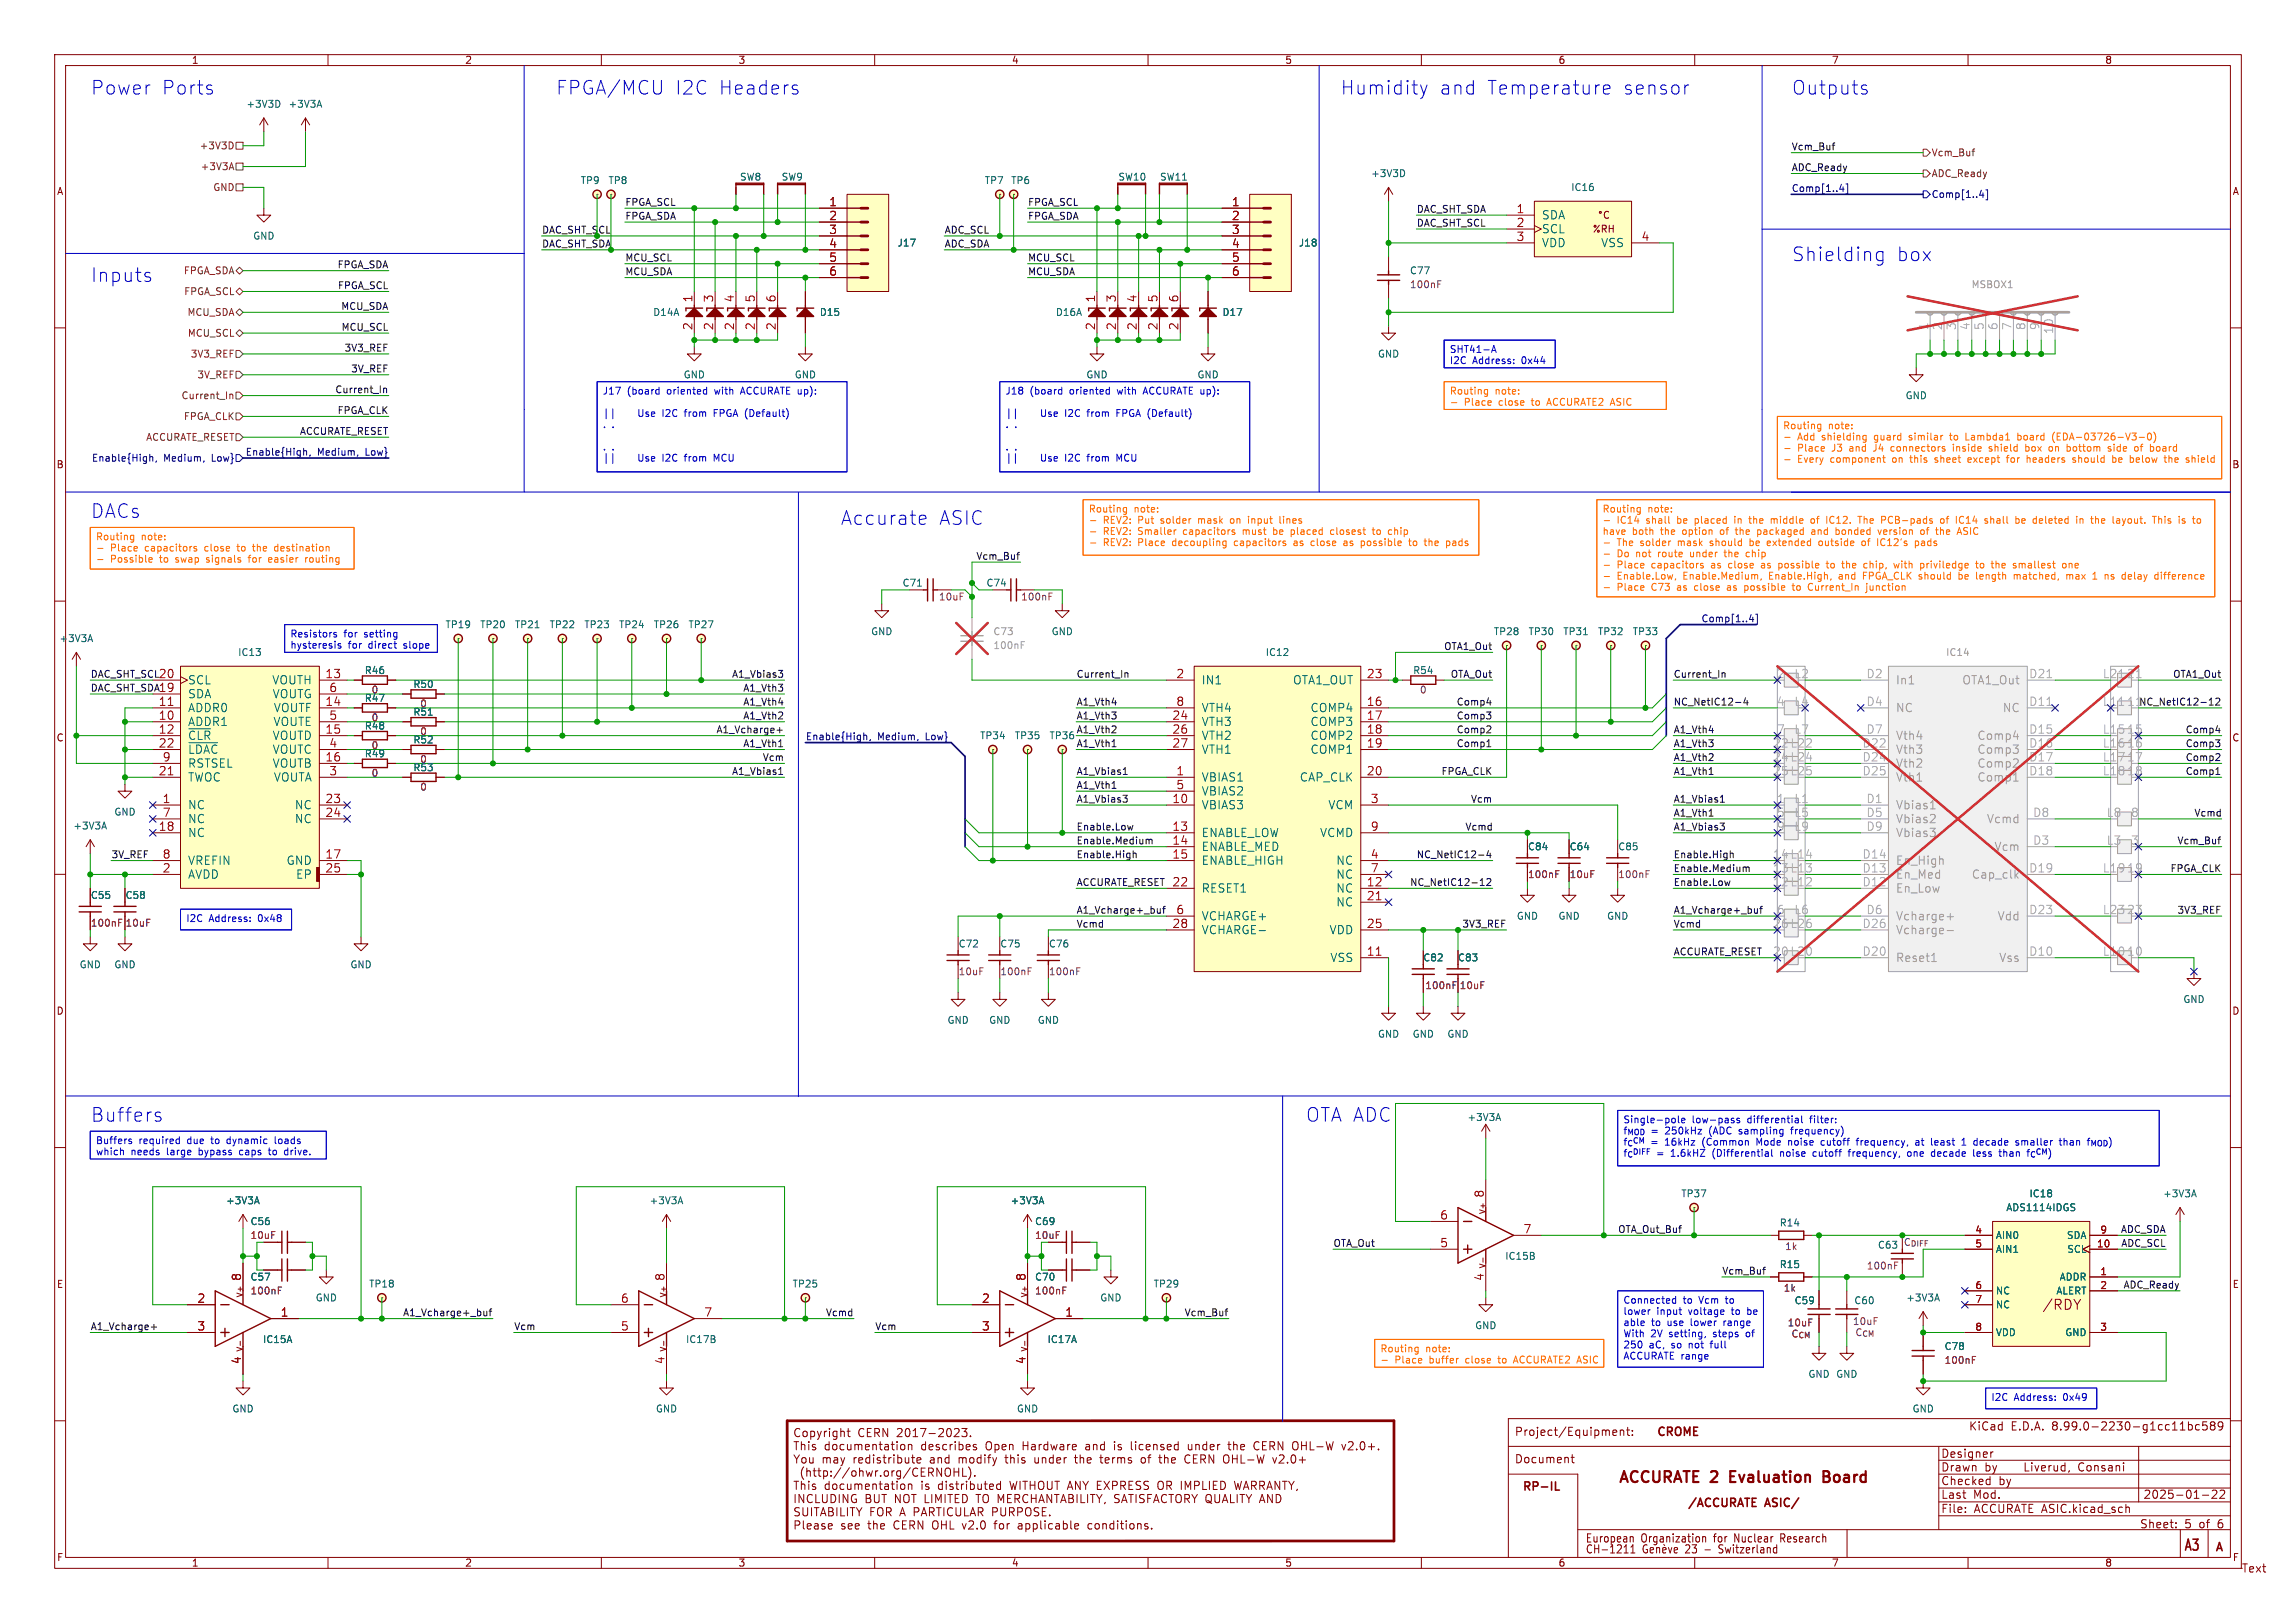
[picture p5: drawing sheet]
<svg xmlns="http://www.w3.org/2000/svg" width="420mm" height="297mm" viewBox="0 0 420 297" stroke-linecap="round" stroke-linejoin="round" font-family="sans-serif">
<defs><g id="words">
<g font-size="3.5" fill="#0000c2">
<text x="16.5" y="17.5">Power</text>
<text x="29.4" y="17.5">Ports</text>
<text x="101.6" y="17.5">FPGA/MCU</text>
<text x="123.3" y="17.5">I2C</text>
<text x="131.3" y="17.5">Headers</text>
<text x="245.1" y="17.5">Humidity</text>
<text x="263.2" y="17.5">and</text>
<text x="271.8" y="17.5">Temperature</text>
<text x="296.6" y="17.5">sensor</text>
<text x="327.7" y="17.5">Outputs</text>
<text x="16.5" y="51.8">Inputs</text>
<text x="327.7" y="48">Shielding</text>
<text x="346.8" y="48">box</text>
<text x="16.5" y="95">DACs</text>
<text x="153.7" y="96.3">Accurate</text>
<text x="171.6" y="96.3">ASIC</text>
<text x="16.5" y="205.5">Buffers</text>
<text x="238.8" y="205.5">OTA ADC</text>
</g>
<g font-size="2.8" fill="#840000">
<text x="295.8" y="271.9">ACCURATE 2</text>
<text x="317.2" y="271.9">Evaluation</text>
<text x="335.1" y="271.9">Board</text>
<text x="399.3" y="284.2">A3</text>
</g>
<text font-size="2.5" fill="#840000" x="373.6" y="239.9">/RDY</text>
<g font-size="2.1" fill="#a90000">
<text x="151.6" y="37.8">1</text>
<text x="151.6" y="40.4">2</text>
<text x="225.3" y="37.8">1</text>
<text x="225.3" y="40.4">2</text>
<text x="277.3" y="39.1">1</text>
<text x="277.3" y="41.7">2</text>
<text x="151.6" y="42.9">3</text>
<text x="151.6" y="45.5">4</text>
<text x="225.3" y="42.9">3</text>
<text x="225.3" y="45.5">4</text>
<text x="277.3" y="44.2">3</text>
<text x="300.2" y="44.2">4</text>
<text x="151.6" y="48">5</text>
<text x="151.6" y="50.5">6</text>
<text x="225.3" y="48">5</text>
<text x="225.3" y="50.5">6</text>
<text x="126.7" y="55.4" transform="rotate(-90 126.7 55.4)">1</text>
<text x="130.6" y="55.4" transform="rotate(-90 130.6 55.4)">3</text>
<text x="134.4" y="55.4" transform="rotate(-90 134.4 55.4)">4</text>
<text x="138.2" y="55.4" transform="rotate(-90 138.2 55.4)">5</text>
<text x="142" y="55.4" transform="rotate(-90 142 55.4)">6</text>
<text x="200.4" y="55.4" transform="rotate(-90 200.4 55.4)">1</text>
<text x="204.2" y="55.4" transform="rotate(-90 204.2 55.4)">3</text>
<text x="208" y="55.4" transform="rotate(-90 208 55.4)">4</text>
<text x="211.8" y="55.4" transform="rotate(-90 211.8 55.4)">5</text>
<text x="215.6" y="55.4" transform="rotate(-90 215.6 55.4)">6</text>
<text x="126.7" y="60.5" transform="rotate(-90 126.7 60.5)">2</text>
<text x="130.6" y="60.5" transform="rotate(-90 130.6 60.5)">2</text>
<text x="134.4" y="60.5" transform="rotate(-90 134.4 60.5)">2</text>
<text x="138.2" y="60.5" transform="rotate(-90 138.2 60.5)">2</text>
<text x="142" y="60.5" transform="rotate(-90 142 60.5)">2</text>
<text x="200.4" y="60.5" transform="rotate(-90 200.4 60.5)">2</text>
<text x="204.2" y="60.5" transform="rotate(-90 204.2 60.5)">2</text>
<text x="208" y="60.5" transform="rotate(-90 208 60.5)">2</text>
<text x="211.8" y="60.5" transform="rotate(-90 211.8 60.5)">2</text>
<text x="215.6" y="60.5" transform="rotate(-90 215.6 60.5)">2</text>
<text x="59.4" y="124.2">13</text>
<text x="215.1" y="124.2">2</text>
<text x="249.9" y="124.2">23</text>
<text x="29" y="129.3">11</text>
<text x="29" y="131.8">10</text>
<text x="59.4" y="129.3">14</text>
<text x="60.2" y="126.7">6</text>
<text x="60.2" y="131.8">5</text>
<text x="214.4" y="131.8">24</text>
<text x="215.1" y="129.3">8</text>
<text x="249.9" y="129.3">16</text>
<text x="249.9" y="131.8">17</text>
<text x="29" y="134.4">12</text>
<text x="29" y="136.9">22</text>
<text x="59.4" y="134.4">15</text>
<text x="60.2" y="136.9">4</text>
<text x="214.4" y="134.4">26</text>
<text x="214.4" y="136.9">27</text>
<text x="249.9" y="134.4">18</text>
<text x="249.9" y="136.9">19</text>
<text x="29" y="142">21</text>
<text x="29.7" y="139.4">9</text>
<text x="59.4" y="139.4">16</text>
<text x="60.2" y="142">3</text>
<text x="215.1" y="142">1</text>
<text x="249.9" y="142">20</text>
<text x="29.7" y="147.1">1</text>
<text x="29.7" y="149.6">7</text>
<text x="59.4" y="147.1">23</text>
<text x="59.4" y="149.6">24</text>
<text x="214.4" y="147.1">10</text>
<text x="215.1" y="144.5">5</text>
<text x="250.7" y="147.1">3</text>
<text x="29" y="152.1">18</text>
<text x="214.4" y="152.1">13</text>
<text x="214.4" y="154.7">14</text>
<text x="250.7" y="152.1">9</text>
<text x="29.7" y="157.2">8</text>
<text x="29.7" y="159.8">2</text>
<text x="59.4" y="157.2">17</text>
<text x="59.4" y="159.8">25</text>
<text x="214.4" y="157.2">15</text>
<text x="250.7" y="157.2">4</text>
<text x="250.7" y="159.8">7</text>
<text x="214.4" y="162.3">22</text>
<text x="215.1" y="167.4">6</text>
<text x="249.9" y="162.3">12</text>
<text x="249.9" y="164.8">21</text>
<text x="214.4" y="169.9">28</text>
<text x="249.9" y="169.9">25</text>
<text x="249.9" y="175">11</text>
<text x="271.5" y="219.2" transform="rotate(-90 271.5 219.2)">8</text>
<text x="263.4" y="223.3">6</text>
<text x="278.6" y="225.8">7</text>
<text x="263.4" y="228.3">5</text>
<text x="36" y="238.5">2</text>
<text x="44.2" y="234.5" transform="rotate(-90 44.2 234.5)">8</text>
<text x="113.5" y="238.5">6</text>
<text x="121.7" y="234.5" transform="rotate(-90 121.7 234.5)">8</text>
<text x="179.5" y="238.5">2</text>
<text x="187.7" y="234.5" transform="rotate(-90 187.7 234.5)">8</text>
<text x="271.5" y="234.5" transform="rotate(-90 271.5 234.5)">4</text>
<text x="36" y="243.6">3</text>
<text x="51.3" y="241">1</text>
<text x="113.5" y="243.6">5</text>
<text x="128.7" y="241">7</text>
<text x="179.5" y="243.6">3</text>
<text x="194.8" y="241">1</text>
<text x="44.2" y="249.7" transform="rotate(-90 44.2 249.7)">4</text>
<text x="121.7" y="249.7" transform="rotate(-90 121.7 249.7)">4</text>
<text x="187.7" y="249.7" transform="rotate(-90 187.7 249.7)">4</text>
</g>
<g font-size="2.1" fill="#006464">
<text x="281.9" y="40.4">SDA</text>
<text x="281.9" y="42.9">SCL</text>
<text x="281.9" y="45.4">VDD</text>
<text x="292.8" y="45.4">VSS</text>
<text x="34.3" y="125.5">SCL</text>
<text x="49.7" y="125.5">VOUTH</text>
<text x="219.7" y="125.5">IN1</text>
<text x="236.5" y="125.5">OTA1_OUT</text>
<text x="34.3" y="128">SDA</text>
<text x="34.3" y="130.5">ADDR0</text>
<text x="49.8" y="128">VOUTG</text>
<text x="50" y="130.5">VOUTF</text>
<text x="219.7" y="130.5">VTH4</text>
<text x="239.7" y="130.5">COMP4</text>
<text x="34.3" y="133.1">ADDR1</text>
<text x="34.3" y="135.6">~{CLR}</text>
<text x="49.8" y="135.6">VOUTD</text>
<text x="50" y="133.1">VOUTE</text>
<text x="219.7" y="133.1">VTH3</text>
<text x="219.7" y="135.6">VTH2</text>
<text x="239.7" y="133.1">COMP3</text>
<text x="239.7" y="135.6">COMP2</text>
<text x="34.3" y="138.2">~{LDAC}</text>
<text x="34.3" y="140.7">RSTSEL</text>
<text x="34.3" y="143.2">TWOC</text>
<text x="49.8" y="138.2">VOUTC</text>
<text x="49.8" y="140.7">VOUTB</text>
<text x="50" y="143.2">VOUTA</text>
<text x="219.7" y="138.2">VTH1</text>
<text x="219.7" y="143.2">VBIAS1</text>
<text x="237.7" y="143.2">CAP_CLK</text>
<text x="239.7" y="138.2">COMP1</text>
<text x="34.3" y="148.3">NC</text>
<text x="53.9" y="148.3">NC</text>
<text x="219.7" y="145.8">VBIAS2</text>
<text x="219.7" y="148.3">VBIAS3</text>
<text x="242.9" y="148.3">VCM</text>
<text x="34.3" y="150.9">NC</text>
<text x="34.3" y="153.4">NC</text>
<text x="53.9" y="150.9">NC</text>
<text x="219.7" y="153.4">ENABLE_LOW</text>
<text x="219.7" y="155.9">ENABLE_MED</text>
<text x="241.4" y="153.4">VCMD</text>
<text x="34.3" y="158.5">VREFIN</text>
<text x="34.3" y="161">AVDD</text>
<text x="52.4" y="158.5">GND</text>
<text x="54.1" y="161">EP</text>
<text x="219.7" y="158.5">ENABLE_HIGH</text>
<text x="244.4" y="158.5">NC</text>
<text x="244.4" y="161">NC</text>
<text x="219.7" y="163.6">RESET1</text>
<text x="244.4" y="163.6">NC</text>
<text x="244.4" y="166.1">NC</text>
<text x="219.7" y="168.6">VCHARGE+</text>
<text x="219.7" y="171.2">VCHARGE-</text>
<text x="243.1" y="171.2">VDD</text>
<text x="243.3" y="176.3">VSS</text>
</g>
<g font-size="2.1" fill="#aaa">
<text x="352.8" y="60.5" transform="rotate(-90 352.8 60.5)">1</text>
<text x="355.3" y="60.5" transform="rotate(-90 355.3 60.5)">2</text>
<text x="357.9" y="60.5" transform="rotate(-90 357.9 60.5)">3</text>
<text x="360.4" y="60.5" transform="rotate(-90 360.4 60.5)">4</text>
<text x="363" y="60.5" transform="rotate(-90 363 60.5)">5</text>
<text x="365.5" y="60.5" transform="rotate(-90 365.5 60.5)">6</text>
<text x="368" y="60.5" transform="rotate(-90 368 60.5)">7</text>
<text x="370.6" y="60.5" transform="rotate(-90 370.6 60.5)">8</text>
<text x="373.1" y="60.5" transform="rotate(-90 373.1 60.5)">9</text>
<text x="375.7" y="61.2" transform="rotate(-90 375.7 61.2)">10</text>
<text x="325" y="124.2">2</text>
<text x="328.1" y="124.2">L2</text>
<text x="341.3" y="124.2">D2</text>
<text x="371.1" y="124.2">D21</text>
<text x="384.6" y="124.2">L21</text>
<text x="389" y="124.2">21</text>
<text x="325" y="129.3">4</text>
<text x="328.1" y="129.3">L4</text>
<text x="341.3" y="129.3">D4</text>
<text x="371.1" y="129.3">D11</text>
<text x="384.6" y="129.3">L11</text>
<text x="324.2" y="136.9">22</text>
<text x="325" y="134.4">7</text>
<text x="327.4" y="136.9">L22</text>
<text x="328.1" y="134.4">L7</text>
<text x="340.6" y="136.9">D22</text>
<text x="341.3" y="134.4">D7</text>
<text x="371.1" y="134.4">D15</text>
<text x="371.1" y="136.9">D16</text>
<text x="384.6" y="134.4">L15</text>
<text x="384.6" y="136.9">L16</text>
<text x="389" y="134.4">15</text>
<text x="389" y="136.9">16</text>
<text x="324.2" y="139.4">24</text>
<text x="324.2" y="142">25</text>
<text x="327.4" y="139.4">L24</text>
<text x="327.4" y="142">L25</text>
<text x="340.6" y="139.4">D24</text>
<text x="340.6" y="142">D25</text>
<text x="371.1" y="139.4">D17</text>
<text x="371.1" y="142">D18</text>
<text x="384.6" y="139.4">L17</text>
<text x="384.6" y="142">L18</text>
<text x="389" y="139.4">17</text>
<text x="389" y="142">18</text>
<text x="325" y="147.1">1</text>
<text x="325" y="149.6">5</text>
<text x="328.1" y="147.1">L1</text>
<text x="328.1" y="149.6">L5</text>
<text x="341.3" y="147.1">D1</text>
<text x="341.3" y="149.6">D5</text>
<text x="371.8" y="149.6">D8</text>
<text x="385.3" y="149.6">L8</text>
<text x="389.7" y="149.6">8</text>
<text x="325" y="152.1">9</text>
<text x="328.1" y="152.1">L9</text>
<text x="341.3" y="152.1">D9</text>
<text x="371.8" y="154.7">D3</text>
<text x="385.3" y="154.7">L3</text>
<text x="389.7" y="154.7">3</text>
<text x="324.2" y="157.2">14</text>
<text x="324.2" y="159.8">13</text>
<text x="327.4" y="157.2">L14</text>
<text x="327.4" y="159.8">L13</text>
<text x="340.6" y="157.2">D14</text>
<text x="340.6" y="159.8">D13</text>
<text x="371.1" y="159.8">D19</text>
<text x="384.6" y="159.8">L19</text>
<text x="389" y="159.8">19</text>
<text x="324.2" y="162.3">12</text>
<text x="325" y="167.4">6</text>
<text x="327.4" y="162.3">L12</text>
<text x="328.1" y="167.4">L6</text>
<text x="340.6" y="162.3">D12</text>
<text x="341.3" y="167.4">D6</text>
<text x="371.1" y="167.4">D23</text>
<text x="384.6" y="167.4">L23</text>
<text x="389" y="167.4">23</text>
<text x="324.2" y="169.9">26</text>
<text x="327.4" y="169.9">L26</text>
<text x="340.6" y="169.9">D26</text>
<text x="324.2" y="175">20</text>
<text x="327.4" y="175">L20</text>
<text x="340.6" y="175">D20</text>
<text x="371.1" y="175">D10</text>
<text x="384.6" y="175">L10</text>
<text x="389" y="175">10</text>
</g>
<g font-size="2.1" fill="#0f0f0f">
<text x="29" y="124.2">20</text>
<text x="29" y="126.7">19</text>
<text x="389" y="129.3">11</text>
</g>
<g font-size="2.1" fill="#989898">
<text x="346.7" y="125.5">In1</text>
<text x="358.9" y="125.5">OTA1_Out</text>
<text x="346.7" y="130.5">NC</text>
<text x="366.3" y="130.5">NC</text>
<text x="346.7" y="135.6">Vth4</text>
<text x="361.7" y="135.6">Comp4</text>
<text x="346.7" y="138.2">Vth3</text>
<text x="346.7" y="140.7">Vth2</text>
<text x="346.7" y="143.2">Vth1</text>
<text x="361.7" y="138.2">Comp3</text>
<text x="361.7" y="140.7">Comp2</text>
<text x="361.7" y="143.2">Comp1</text>
<text x="346.7" y="148.3">Vbias1</text>
<text x="346.7" y="150.9">Vbias2</text>
<text x="346.7" y="153.4">Vbias3</text>
<text x="363.4" y="150.9">Vcmd</text>
<text x="364.8" y="155.9">Vcm</text>
<text x="346.7" y="158.5">En_High</text>
<text x="346.7" y="161">En_Med</text>
<text x="360.6" y="161">Cap_clk</text>
<text x="346.7" y="163.6">En_Low</text>
<text x="346.7" y="168.6">Vcharge+</text>
<text x="346.7" y="171.2">Vcharge-</text>
<text x="365.4" y="168.6">Vdd</text>
<text x="346.7" y="176.3">Reset1</text>
<text x="365.6" y="176.3">Vss</text>
</g>
<g font-size="2.1" fill="#840000">
<text x="277" y="263">Project/Equipment:</text>
<text x="303" y="263.2">CROME</text>
<text x="360.1" y="262">KiCad</text>
<text x="367.8" y="262">E.D.A.</text>
<text x="375.4" y="262">8.99.0-2230-g1cc11bc589</text>
<text x="277" y="268">Document</text>
<text x="355" y="267">Designer</text>
<text x="355" y="269.5">Drawn</text>
<text x="363" y="269.5">by</text>
<text x="370" y="269.5">Liverud,</text>
<text x="380" y="269.5">Consani</text>
<text x="278.3" y="273.2">RP-IL</text>
<text x="355" y="274.5">Last</text>
<text x="355" y="272">Checked</text>
<text x="360.9" y="274.5">Mod.</text>
<text x="365.6" y="272">by</text>
<text x="392" y="274.5">2025-01-22</text>
<text x="145" y="280">Copyright</text>
<text x="185.1" y="280">documentation</text>
<text x="202.9" y="280">describes</text>
<text x="308.5" y="276.2">/ACCURATE</text>
<text x="323" y="276.2">ASIC/</text>
<text x="355" y="277.1">File:</text>
<text x="361.1" y="277.1">ACCURATE ASIC.kicad_sch</text>
<text x="391.4" y="279.9">Sheet:</text>
<text x="399.6" y="279.9">5</text>
<text x="402.4" y="279.9">of</text>
<text x="405.9" y="279.9">6</text>
<text x="290" y="284.5">CH-1211</text>
<text x="290" y="282.5">European</text>
<text x="300.2" y="282.5">Organization</text>
<text x="308.4" y="284.5">23</text>
<text x="313.6" y="282.5">for</text>
<text x="314.9" y="284.5">Switzerland</text>
<text x="317.5" y="282.5">Nuclear</text>
<text x="326.1" y="282.5">Research</text>
<text x="405" y="284.3">A</text>
<text x="410" y="288">Text</text>
</g>
<g font-size="1.8" fill="#840000">
<text x="35" y="11.9">1</text>
<text x="85" y="11.9">2</text>
<text x="135" y="11.9">3</text>
<text x="185" y="11.9">4</text>
<text x="235" y="11.9">5</text>
<text x="285" y="11.9">6</text>
<text x="335" y="11.9">7</text>
<text x="385" y="11.9">8</text>
<text x="10.3" y="35.9">A</text>
<text x="408.3" y="35.9">A</text>
<text x="291.2" y="42.8">%RH</text>
<text x="10.3" y="85.9">B</text>
<text x="408.2" y="85.9">B</text>
<text x="10.3" y="135.9">C</text>
<text x="408.2" y="135.9">C</text>
<text x="10.3" y="185.9">D</text>
<text x="408.2" y="185.9">D</text>
<text x="10.3" y="235.9">E</text>
<text x="408.3" y="235.9">E</text>
<text x="10.3" y="285.9">F</text>
<text x="35" y="286.9">1</text>
<text x="85" y="286.9">2</text>
<text x="135" y="286.9">3</text>
<text x="185" y="286.9">4</text>
<text x="235" y="286.9">5</text>
<text x="285" y="286.9">6</text>
<text x="335" y="286.9">7</text>
<text x="385" y="286.9">8</text>
<text x="408.3" y="285.9">F</text>
</g>
<g font-size="1.8" fill="#006464">
<text x="45" y="19.9">+3V3D</text>
<text x="52.7" y="19.9">+3V3A</text>
<text x="106.1" y="33.9">TP9</text>
<text x="111.2" y="33.9">TP8</text>
<text x="135.3" y="33.2">SW8</text>
<text x="142.9" y="33.2">SW9</text>
<text x="180" y="33.9">TP7</text>
<text x="184.9" y="33.9">TP6</text>
<text x="204.5" y="33.2">SW10</text>
<text x="212.1" y="33.2">SW11</text>
<text x="250.7" y="32.6">+3V3D</text>
<text x="287.3" y="35.2">IC16</text>
<text x="46.2" y="44">GND</text>
<text x="164.1" y="45.3">J17</text>
<text x="237.5" y="45.3">J18</text>
<text x="257.8" y="50.4">C77</text>
<text x="119.4" y="58">D14A</text>
<text x="149.9" y="58">D15</text>
<text x="193" y="58">D16A</text>
<text x="223.5" y="58">D17</text>
<text x="252" y="65.6">GND</text>
<text x="125" y="69.4">GND</text>
<text x="145.3" y="69.4">GND</text>
<text x="198.6" y="69.4">GND</text>
<text x="218.9" y="69.4">GND</text>
<text x="348.5" y="73.3">GND</text>
<text x="165" y="107.5">C71</text>
<text x="180.3" y="107.5">C74</text>
<text x="10.8" y="117.7">+3V3A</text>
<text x="81.4" y="115.2">TP19</text>
<text x="87.7" y="115.2">TP20</text>
<text x="94.1" y="115.2">TP21</text>
<text x="100.4" y="115.2">TP22</text>
<text x="106.8" y="115.2">TP23</text>
<text x="113.1" y="115.2">TP24</text>
<text x="119.5" y="115.2">TP26</text>
<text x="125.8" y="115.2">TP27</text>
<text x="159.3" y="116.4">GND</text>
<text x="192.3" y="116.4">GND</text>
<text x="273.2" y="116.4">TP28</text>
<text x="279.5" y="116.4">TP30</text>
<text x="285.9" y="116.4">TP31</text>
<text x="292.2" y="116.4">TP32</text>
<text x="298.6" y="116.4">TP33</text>
<text x="43.5" y="120.2">IC13</text>
<text x="66.6" y="123.5">R46</text>
<text x="231.4" y="120.2">IC12</text>
<text x="258.4" y="123.5">R54</text>
<text x="66.6" y="128.6">R47</text>
<text x="67.9" y="127.1">0</text>
<text x="75.5" y="126.1">R50</text>
<text x="75.5" y="131.2">R51</text>
<text x="76.8" y="129.6">0</text>
<text x="66.6" y="133.7">R48</text>
<text x="67.9" y="137.3">0</text>
<text x="75.5" y="136.2">R52</text>
<text x="76.8" y="134.7">0</text>
<text x="179.2" y="135.5">TP34</text>
<text x="185.5" y="135.5">TP35</text>
<text x="191.9" y="135.5">TP36</text>
<text x="66.6" y="138.8">R49</text>
<text x="75.5" y="141.3">R53</text>
<text x="76.8" y="139.8">0</text>
<text x="20.8" y="149.5">GND</text>
<text x="13.3" y="152">+3V3A</text>
<text x="279.4" y="155.8">C84</text>
<text x="287" y="155.8">C64</text>
<text x="295.9" y="155.8">C85</text>
<text x="16.5" y="164.7">C55</text>
<text x="22.9" y="164.7">C58</text>
<text x="175.3" y="173.6">C72</text>
<text x="182.9" y="173.6">C75</text>
<text x="191.8" y="173.6">C76</text>
<text x="277.4" y="168.5">GND</text>
<text x="285" y="168.5">GND</text>
<text x="293.9" y="168.5">GND</text>
<text x="14.5" y="177.4">GND</text>
<text x="20.8" y="177.4">GND</text>
<text x="64" y="177.4">GND</text>
<text x="260.3" y="176.1">C82</text>
<text x="266.6" y="176.1">C83</text>
<text x="399.3" y="183.7">GND</text>
<text x="173.2" y="187.6">GND</text>
<text x="180.8" y="187.6">GND</text>
<text x="189.7" y="187.6">GND</text>
<text x="252" y="190.1">GND</text>
<text x="258.3" y="190.1">GND</text>
<text x="264.7" y="190.1">GND</text>
<text x="268.3" y="205.3">+3V3A</text>
<text x="41.3" y="220.6">+3V3A</text>
<text x="118.7" y="220.6">+3V3A</text>
<text x="184.8" y="220.6">+3V3A</text>
<text x="307.4" y="219.3">TP37</text>
<text x="366.9" y="221.8">ADS1114IDGS</text>
<text x="371.1" y="219.3">IC18</text>
<text x="395.6" y="219.3">+3V3A</text>
<text x="45.7" y="224.4">C56</text>
<text x="189.2" y="224.4">C69</text>
<text x="325.5" y="224.6">R14</text>
<text x="365" y="226.9">AIN0</text>
<text x="378" y="226.9">SDA</text>
<text x="275.2" y="230.7">IC15B</text>
<text x="325.5" y="232.3">R15</text>
<text x="343.4" y="228.7">C63</text>
<text x="365" y="229.5">AIN1</text>
<text x="378.1" y="229.5">SCL</text>
<text x="45.7" y="234.5">C57</text>
<text x="57.7" y="238.4">GND</text>
<text x="67.4" y="235.8">TP18</text>
<text x="144.9" y="235.8">TP25</text>
<text x="189.2" y="234.5">C70</text>
<text x="201.2" y="238.4">GND</text>
<text x="210.9" y="235.8">TP29</text>
<text x="328.2" y="238.9">C59</text>
<text x="339.1" y="238.9">C60</text>
<text x="348.6" y="238.4">+3V3A</text>
<text x="365" y="237.1">NC</text>
<text x="365" y="239.6">NC</text>
<text x="376.1" y="237.1">ALERT</text>
<text x="376.7" y="234.5">ADDR</text>
<text x="48" y="246">IC15A</text>
<text x="125.4" y="246">IC17B</text>
<text x="191.5" y="246">IC17A</text>
<text x="269.7" y="243.4">GND</text>
<text x="365" y="244.7">VDD</text>
<text x="377.7" y="244.7">GND</text>
<text x="355.6" y="247.2">C78</text>
<text x="330.7" y="252.3">GND GND</text>
<text x="42.4" y="258.7">GND</text>
<text x="119.9" y="258.7">GND</text>
<text x="185.9" y="258.7">GND</text>
<text x="349.8" y="258.7">GND</text>
</g>
<g font-size="1.8" fill="#725600">
<text x="36.4" y="27.5">+3V3D</text>
<text x="353.3" y="28.8">Vcm_Buf</text>
<text x="36.6" y="31.3">+3V3A</text>
<text x="38.9" y="35.2">GND</text>
<text x="353.3" y="32.6">ADC_Ready</text>
<text x="33.5" y="50.4">FPGA_SDA</text>
<text x="33.6" y="54.2">FPGA_SCL</text>
<text x="34.2" y="58">MCU_SDA</text>
<text x="34.3" y="61.8">MCU_SCL</text>
<text x="34.8" y="65.6">3V3_REF</text>
<text x="36" y="69.4">3V_REF</text>
<text x="33.1" y="73.3">Current_In</text>
<text x="33.5" y="77.1">FPGA_CLK</text>
<text x="26.6" y="80.9">ACCURATE_RESET</text>
</g>
<g font-size="1.8" fill="#0f0f0f">
<text x="327.7" y="27.6">Vcm_Buf</text>
<text x="327.7" y="31.4">ADC_Ready</text>
<text x="114.3" y="40.3">FPGA_SDA</text>
<text x="114.3" y="37.7">FPGA_SCL</text>
<text x="188" y="40.3">FPGA_SDA</text>
<text x="188" y="37.7">FPGA_SCL</text>
<text x="259.1" y="41.6">DAC_SHT_SCL</text>
<text x="259.1" y="39">DAC_SHT_SDA</text>
<text x="114.3" y="47.9">MCU_SCL</text>
<text x="172.7" y="45.4">ADC_SDA</text>
<text x="172.7" y="42.8">ADC_SCL</text>
<text x="188" y="47.9">MCU_SCL</text>
<text x="61.7" y="49.2">FPGA_SDA</text>
<text x="61.7" y="53">FPGA_SCL</text>
<text x="114.3" y="50.5">MCU_SDA</text>
<text x="188" y="50.5">MCU_SDA</text>
<text x="62.3" y="56.8">MCU_SDA</text>
<text x="62.4" y="60.6">MCU_SCL</text>
<text x="62.9" y="64.4">3V3_REF</text>
<text x="64.1" y="68.2">3V_REF</text>
<text x="61.2" y="72">Current_In</text>
<text x="61.7" y="75.9">FPGA_CLK</text>
<text x="54.8" y="79.7">ACCURATE_RESET</text>
<text x="178.5" y="102.5">Vcm_Buf</text>
<text x="264.1" y="119">OTA1_Out</text>
<text x="16.5" y="124.1">DAC_SHT_SCL</text>
<text x="133.8" y="124.1">A1_Vbias3</text>
<text x="196.8" y="124.1">Current_In</text>
<text x="265.3" y="124.1">OTA_Out</text>
<text x="306.1" y="124.1">Current_In</text>
<text x="397.4" y="124.1">OTA1_Out</text>
<text x="16.5" y="126.7">DAC_SHT_SDA</text>
<text x="135.9" y="131.7">A1_Vth2</text>
<text x="135.9" y="129.2">A1_Vth4</text>
<text x="135.9" y="126.7">A1_Vth3</text>
<text x="196.8" y="131.7">A1_Vth3</text>
<text x="196.8" y="129.2">A1_Vth4</text>
<text x="266.4" y="129.2">Comp4</text>
<text x="266.4" y="131.7">Comp3</text>
<text x="306.1" y="129.2">NC_NetIC12-4</text>
<text x="391.2" y="129.2">NC_NetIC12-12</text>
<text x="131" y="134.3">A1_Vcharge+</text>
<text x="135.9" y="136.8">A1_Vth1</text>
<text x="196.8" y="134.3">A1_Vth2</text>
<text x="196.8" y="136.8">A1_Vth1</text>
<text x="266.4" y="136.8">Comp1</text>
<text x="266.4" y="134.3">Comp2</text>
<text x="306.1" y="136.8">A1_Vth3</text>
<text x="306.1" y="134.3">A1_Vth4</text>
<text x="399.7" y="134.3">Comp4</text>
<text x="399.7" y="136.8">Comp3</text>
<text x="133.8" y="141.9">A1_Vbias1</text>
<text x="139.4" y="139.4">Vcm</text>
<text x="196.8" y="141.9">A1_Vbias1</text>
<text x="263.6" y="141.9">FPGA_CLK</text>
<text x="306.1" y="141.9">A1_Vth1</text>
<text x="306.1" y="139.4">A1_Vth2</text>
<text x="399.7" y="139.4">Comp2</text>
<text x="399.7" y="141.9">Comp1</text>
<text x="196.8" y="144.4">A1_Vth1</text>
<text x="196.8" y="147">A1_Vbias3</text>
<text x="269" y="147">Vcm</text>
<text x="306.1" y="147">A1_Vbias1</text>
<text x="306.1" y="149.5">A1_Vth1</text>
<text x="401.3" y="149.5">Vcmd</text>
<text x="196.8" y="154.6">Enable.Medium</text>
<text x="196.8" y="152.1">Enable.Low</text>
<text x="268" y="152.1">Vcmd</text>
<text x="306.1" y="152.1">A1_Vbias3</text>
<text x="398.2" y="154.6">Vcm_Buf</text>
<text x="20.3" y="157.1">3V_REF</text>
<text x="196.8" y="157.1">Enable.High</text>
<text x="259.1" y="157.1">NC_NetIC12-4</text>
<text x="306.1" y="159.7">Enable.Medium</text>
<text x="306.1" y="157.1">Enable.High</text>
<text x="396.9" y="159.7">FPGA_CLK</text>
<text x="196.8" y="162.2">ACCURATE_RESET</text>
<text x="196.8" y="167.3">A1_Vcharge+_buf</text>
<text x="257.8" y="162.2">NC_NetIC12-12</text>
<text x="306.1" y="167.3">A1_Vcharge+_buf</text>
<text x="306.1" y="162.2">Enable.Low</text>
<text x="398.2" y="167.3">3V3_REF</text>
<text x="196.8" y="169.8">Vcmd</text>
<text x="267.4" y="169.8">3V3_REF</text>
<text x="306.1" y="169.8">Vcmd</text>
<text x="306.1" y="174.9">ACCURATE_RESET</text>
<text x="295.9" y="225.7">OTA_Out_Buf</text>
<text x="387.9" y="225.7">ADC_SDA</text>
<text x="243.8" y="228.3">OTA_Out</text>
<text x="315" y="233.3">Vcm_Buf</text>
<text x="387.9" y="228.3">ADC_SCL</text>
<text x="388.4" y="235.9">ADC_Ready</text>
<text x="16.5" y="243.5">A1_Vcharge+</text>
<text x="73.6" y="241">A1_Vcharge+_buf</text>
<text x="94" y="243.5">Vcm</text>
<text x="151" y="241">Vcmd</text>
<text x="160" y="243.5">Vcm</text>
<text x="216.6" y="241">Vcm_Buf</text>
</g>
<g font-size="1.8" fill="#000084">
<text x="327.7" y="35.2">Comp[1..4]</text>
<text x="353.3" y="36.4">Comp[1..4]</text>
<text x="44.9" y="83.5">Enable{High,</text>
<text x="58.1" y="83.5">Medium,</text>
<text x="67" y="83.5">Low}</text>
<text x="16.7" y="84.7">Enable{High,</text>
<text x="29.9" y="84.7">Medium,</text>
<text x="38.8" y="84.7">Low}</text>
<text x="311.1" y="114">Comp[1..4]</text>
<text x="147.3" y="135.5">Enable{High,</text>
<text x="160.5" y="135.5">Medium,</text>
<text x="169.4" y="135.5">Low}</text>
</g>
<g font-size="1.8" fill="#009600">
<text x="99.1" y="42.8">DAC_SHT_SCL</text>
<text x="99.1" y="45.4">DAC_SHT_SDA</text>
</g>
<g font-size="1.8" fill="#840084">
<text x="257.8" y="52.9">100nF</text>
<text x="171.7" y="110.1">10uF</text>
<text x="186.7" y="110.1">100nF</text>
<text x="259.6" y="127.1">0</text>
<text x="67.9" y="132.2">0</text>
<text x="67.9" y="142.3">0</text>
<text x="76.8" y="144.9">0</text>
<text x="279.4" y="160.9">100nF</text>
<text x="287" y="160.9">10uF</text>
<text x="295.9" y="160.9">100nF</text>
<text x="16.5" y="169.8">100nF</text>
<text x="22.9" y="169.8">10uF</text>
<text x="175.3" y="178.7">10uF</text>
<text x="182.9" y="178.7">100nF</text>
<text x="191.8" y="178.7">100nF</text>
<text x="260.6" y="181.2">100nF</text>
<text x="266.9" y="181.2">10uF</text>
<text x="45.7" y="226.9">10uF</text>
<text x="189.2" y="226.9">10uF</text>
<text x="326.4" y="229">1k</text>
<text x="341.4" y="232.5">100nF</text>
<text x="348.1" y="228.2">C_{DIFF}</text>
<text x="45.7" y="237.1">100nF</text>
<text x="189.2" y="237.1">100nF</text>
<text x="326.2" y="236.6">1k</text>
<text x="326.9" y="242.9">10uF</text>
<text x="327.6" y="245">C_{CM}</text>
<text x="338.8" y="242.7">10uF</text>
<text x="339.3" y="244.7">C_{CM}</text>
<text x="355.6" y="249.8">100nF</text>
</g>
<g font-size="1.8" fill="#989898">
<text x="360.5" y="52.9">MSBOX1</text>
<text x="181.6" y="116.4">C73</text>
<text x="355.9" y="120.2">IC14</text>
</g>
<g font-size="1.8" fill="#0000c2">
<text x="265.1" y="64.9">SHT41-A</text>
<text x="265.1" y="67">I2C</text>
<text x="269.4" y="67">Address:</text>
<text x="278.5" y="67">0x44</text>
<text x="110.2" y="72.5">J17</text>
<text x="114.7" y="72.5">(board</text>
<text x="117.3" y="76.6">Use</text>
<text x="121.9" y="76.6">I2C</text>
<text x="122.1" y="72.5">oriented</text>
<text x="126.1" y="76.6">from</text>
<text x="131" y="72.5">with</text>
<text x="131.7" y="76.6">FPGA (Default)</text>
<text x="136" y="72.5">ACCURATE up):</text>
<text x="183.8" y="72.5">J18</text>
<text x="188.4" y="72.5">(board</text>
<text x="190.9" y="76.6">Use</text>
<text x="195.6" y="76.6">I2C</text>
<text x="195.8" y="72.5">oriented</text>
<text x="199.8" y="76.6">from</text>
<text x="204.7" y="72.5">with</text>
<text x="205.3" y="76.6">FPGA (Default)</text>
<text x="209.7" y="72.5">ACCURATE up):</text>
<text x="110.2" y="82.8">.</text>
<text x="111.9" y="82.8">.</text>
<text x="183.8" y="82.8">.</text>
<text x="185.6" y="82.8">.</text>
<text x="117.3" y="84.8">Use</text>
<text x="121.9" y="84.8">I2C</text>
<text x="126.1" y="84.8">from</text>
<text x="131.7" y="84.8">MCU</text>
<text x="190.9" y="84.8">Use</text>
<text x="195.6" y="84.8">I2C</text>
<text x="199.8" y="84.8">from</text>
<text x="205.3" y="84.8">MCU</text>
<text x="53" y="117">Resistors</text>
<text x="53" y="119">hysteresis</text>
<text x="62.9" y="117">for</text>
<text x="63.7" y="119">for</text>
<text x="66.7" y="117">setting</text>
<text x="67.5" y="119">direct</text>
<text x="74.1" y="119">slope</text>
<text x="34" y="169">I2C</text>
<text x="38.2" y="169">Address:</text>
<text x="47.3" y="169">0x48</text>
<text x="17.5" y="209.7">Buffers</text>
<text x="25.4" y="209.7">required</text>
<text x="34.4" y="209.7">due</text>
<text x="38.9" y="209.7">to</text>
<text x="42" y="209.7">dynamic</text>
<text x="51" y="209.7">loads</text>
<text x="296.9" y="205.9">Single-pole</text>
<text x="296.9" y="207.9">f_{MOD} 250kHz</text>
<text x="296.9" y="210">f_{C}^{CM}</text>
<text x="302" y="210">=</text>
<text x="302" y="207.9">=</text>
<text x="304.7" y="210">16kHz</text>
<text x="309.5" y="205.9">low-pass</text>
<text x="311.7" y="210">(Common</text>
<text x="312.9" y="207.9">(ADC</text>
<text x="318.6" y="207.9">sampling</text>
<text x="319.8" y="205.9">differential</text>
<text x="321.8" y="210">Mode</text>
<text x="327.8" y="210">noise</text>
<text x="328.3" y="207.9">frequency)</text>
<text x="331.4" y="205.9">filter:</text>
<text x="334" y="210">cutoff</text>
<text x="340.7" y="210">frequency,</text>
<text x="351.7" y="210">at</text>
<text x="354.7" y="210">least</text>
<text x="360.6" y="210">1</text>
<text x="362.9" y="210">decade</text>
<text x="370.8" y="210">smaller</text>
<text x="379.1" y="210">than</text>
<text x="384.4" y="210">f_{MOD})</text>
<text x="17.5" y="211.7">which</text>
<text x="24" y="211.7">needs</text>
<text x="30.6" y="211.7">large</text>
<text x="36.6" y="211.7">bypass</text>
<text x="44.3" y="211.7">caps</text>
<text x="49.9" y="211.7">to</text>
<text x="52.9" y="211.7">drive.</text>
<text x="296.9" y="212">f_{C}^{DIFF}</text>
<text x="303" y="212">=</text>
<text x="305.8" y="212">1.6kHZ</text>
<text x="313.5" y="212">(Differential</text>
<text x="326.1" y="212">noise</text>
<text x="332.3" y="212">cutoff</text>
<text x="339" y="212">frequency,</text>
<text x="350" y="212">one</text>
<text x="354.6" y="212">decade</text>
<text x="362.5" y="212">less</text>
<text x="367.4" y="212">than</text>
<text x="372.8" y="212">f_{C}^{CM})</text>
<text x="296.9" y="238.9">Connected</text>
<text x="307.9" y="238.9">to</text>
<text x="310.9" y="238.9">Vcm</text>
<text x="316" y="238.9">to</text>
<text x="296.9" y="240.9">lower</text>
<text x="296.9" y="243">able</text>
<text x="296.9" y="245">With</text>
<text x="302" y="245">2V</text>
<text x="302.1" y="243">to</text>
<text x="303.1" y="240.9">input</text>
<text x="305.1" y="243">use</text>
<text x="305.4" y="245">setting,</text>
<text x="309" y="240.9">voltage</text>
<text x="309.6" y="243">lower</text>
<text x="313.7" y="245">steps</text>
<text x="315.8" y="243">range</text>
<text x="317.1" y="240.9">to</text>
<text x="319.9" y="245">of</text>
<text x="320.1" y="240.9">be</text>
<text x="296.9" y="247.1">250</text>
<text x="296.9" y="249.1">ACCURATE range</text>
<text x="301.7" y="247.1">aC,</text>
<text x="305.9" y="247.1">so</text>
<text x="309.2" y="247.1">not</text>
<text x="313.4" y="247.1">full</text>
<text x="364.2" y="256.7">I2C</text>
<text x="368.4" y="256.7">Address:</text>
<text x="377.5" y="256.7">0x49</text>
</g>
<g font-size="1.8" fill="#ff6d00">
<text x="265.1" y="72.5">Routing</text>
<text x="267.9" y="74.6">Place</text>
<text x="273.5" y="72.5">note:</text>
<text x="274.3" y="74.6">close</text>
<text x="280.5" y="74.6">to</text>
<text x="283.5" y="74.6">ACCURATE2 ASIC</text>
<text x="326.1" y="78.9">Routing</text>
<text x="328.8" y="80.9">Add</text>
<text x="328.8" y="83">Place</text>
<text x="333.4" y="80.9">shielding</text>
<text x="334.4" y="78.9">note:</text>
<text x="335.2" y="83">J3</text>
<text x="338.6" y="83">and</text>
<text x="343.1" y="80.9">guard</text>
<text x="343.2" y="83">J4</text>
<text x="346.6" y="83">connectors</text>
<text x="349.7" y="80.9">similar</text>
<text x="357.4" y="80.9">to</text>
<text x="358.1" y="83">inside</text>
<text x="360.4" y="80.9">Lambda1</text>
<text x="364.9" y="83">shield</text>
<text x="370.1" y="80.9">board</text>
<text x="371.8" y="83">box</text>
<text x="376.3" y="83">on</text>
<text x="376.7" y="80.9">(EDA-03726-V3-0)</text>
<text x="379.8" y="83">bottom</text>
<text x="387.5" y="83">side</text>
<text x="392.6" y="83">of</text>
<text x="395.6" y="83">board</text>
<text x="328.8" y="85">Every</text>
<text x="334.9" y="85">component</text>
<text x="346.5" y="85">on</text>
<text x="349.9" y="85">this</text>
<text x="354.6" y="85">sheet</text>
<text x="360.9" y="85">except</text>
<text x="368.2" y="85">for</text>
<text x="372" y="85">headers</text>
<text x="380.6" y="85">should</text>
<text x="388.1" y="85">be</text>
<text x="391.5" y="85">below</text>
<text x="398.1" y="85">the</text>
<text x="402.2" y="85">shield</text>
<text x="199.1" y="94.1">Routing</text>
<text x="207.4" y="94.1">note:</text>
<text x="293.1" y="94.1">Routing</text>
<text x="301.4" y="94.1">note:</text>
<text x="17.5" y="99.2">Routing</text>
<text x="20.2" y="101.2">Place</text>
<text x="25.8" y="99.2">note:</text>
<text x="26.6" y="101.2">capacitors</text>
<text x="37.7" y="101.2">close</text>
<text x="43.9" y="101.2">to</text>
<text x="47" y="101.2">the</text>
<text x="51.1" y="101.2">destination</text>
<text x="201.8" y="96.2">REV2:</text>
<text x="201.8" y="98.2">REV2:</text>
<text x="201.8" y="100.3">REV2:</text>
<text x="208.3" y="96.2">Put</text>
<text x="208.3" y="98.2">Smaller</text>
<text x="208.3" y="100.3">Place</text>
<text x="212.6" y="96.2">solder</text>
<text x="214.7" y="100.3">decoupling</text>
<text x="216.7" y="98.2">capacitors</text>
<text x="219.7" y="96.2">mask</text>
<text x="225.7" y="96.2">on</text>
<text x="226.3" y="100.3">capacitors</text>
<text x="227.8" y="98.2">must</text>
<text x="229.2" y="96.2">input</text>
<text x="233.6" y="98.2">be</text>
<text x="235.1" y="96.2">lines</text>
<text x="237" y="98.2">placed</text>
<text x="237.3" y="100.3">as</text>
<text x="240.7" y="100.3">close</text>
<text x="244.5" y="98.2">closest</text>
<text x="246.9" y="100.3">as</text>
<text x="250.2" y="100.3">possible</text>
<text x="252.4" y="98.2">to</text>
<text x="255.5" y="98.2">chip</text>
<text x="259.3" y="100.3">to</text>
<text x="262.3" y="100.3">the</text>
<text x="266.4" y="100.3">pads</text>
<text x="293.1" y="98.2">have</text>
<text x="295.8" y="96.2">IC14</text>
<text x="295.8" y="100.3">The</text>
<text x="298.6" y="98.2">both</text>
<text x="300.2" y="100.3">solder</text>
<text x="301.3" y="96.2">shall</text>
<text x="303.9" y="98.2">the</text>
<text x="307.1" y="96.2">be</text>
<text x="307.2" y="100.3">mask</text>
<text x="308.1" y="98.2">option</text>
<text x="310.5" y="96.2">placed</text>
<text x="313.3" y="100.3">should</text>
<text x="315.2" y="98.2">of</text>
<text x="318" y="96.2">in</text>
<text x="318.2" y="98.2">the</text>
<text x="320.7" y="100.3">be</text>
<text x="320.9" y="96.2">the</text>
<text x="322.3" y="98.2">packaged</text>
<text x="324.1" y="100.3">extended</text>
<text x="325" y="96.2">middle</text>
<text x="332.5" y="98.2">and</text>
<text x="332.5" y="96.2">of</text>
<text x="333.8" y="100.3">outside</text>
<text x="335.6" y="96.2">IC12.</text>
<text x="337.1" y="98.2">bonded</text>
<text x="341.7" y="96.2">The</text>
<text x="341.8" y="100.3">of</text>
<text x="344.9" y="100.3">IC12's</text>
<text x="345.1" y="98.2">version</text>
<text x="346" y="96.2">PCB-pads</text>
<text x="352" y="100.3">pads</text>
<text x="353" y="98.2">of</text>
<text x="356.1" y="98.2">the</text>
<text x="357.1" y="96.2">of</text>
<text x="360.1" y="96.2">IC14</text>
<text x="360.2" y="98.2">ASIC</text>
<text x="365.6" y="96.2">shall</text>
<text x="371.4" y="96.2">be</text>
<text x="374.8" y="96.2">deleted</text>
<text x="382.9" y="96.2">in</text>
<text x="385.9" y="96.2">the</text>
<text x="390" y="96.2">layout.</text>
<text x="397.6" y="96.2">This</text>
<text x="402.5" y="96.2">is</text>
<text x="20.2" y="103.3">Possible</text>
<text x="29.4" y="103.3">to</text>
<text x="32.4" y="103.3">swap</text>
<text x="38.2" y="103.3">signals</text>
<text x="46.2" y="103.3">for</text>
<text x="50" y="103.3">easier</text>
<text x="56.9" y="103.3">routing</text>
<text x="295.8" y="102.3">Do</text>
<text x="295.8" y="104.3">Place</text>
<text x="295.8" y="106.4">Enable.Low,</text>
<text x="299.4" y="102.3">not</text>
<text x="302.2" y="104.3">capacitors</text>
<text x="303.6" y="102.3">route</text>
<text x="308" y="106.4">Enable.Medium,</text>
<text x="309.6" y="102.3">under</text>
<text x="313.3" y="104.3">as</text>
<text x="316.1" y="102.3">the</text>
<text x="316.7" y="104.3">close</text>
<text x="320.3" y="102.3">chip</text>
<text x="322.9" y="104.3">as</text>
<text x="323.9" y="106.4">Enable.High,</text>
<text x="326.2" y="104.3">possible</text>
<text x="335.2" y="104.3">to</text>
<text x="336.9" y="106.4">and</text>
<text x="338.3" y="104.3">the</text>
<text x="341.5" y="106.4">FPGA_CLK should</text>
<text x="342.4" y="104.3">chip,</text>
<text x="348.2" y="104.3">with</text>
<text x="353.2" y="104.3">priviledge</text>
<text x="359.4" y="106.4">be</text>
<text x="362.8" y="106.4">length</text>
<text x="363.6" y="104.3">to</text>
<text x="366.6" y="104.3">the</text>
<text x="369.9" y="106.4">matched,</text>
<text x="370.8" y="104.3">smallest</text>
<text x="379.7" y="106.4">max</text>
<text x="380" y="104.3">one</text>
<text x="384.7" y="106.4">1</text>
<text x="387.1" y="106.4">ns</text>
<text x="390.5" y="106.4">delay</text>
<text x="396.6" y="106.4">difference</text>
<text x="295.8" y="108.4">Place</text>
<text x="302.2" y="108.4">C73</text>
<text x="307.1" y="108.4">as</text>
<text x="310.4" y="108.4">close</text>
<text x="316.6" y="108.4">as</text>
<text x="320" y="108.4">possible</text>
<text x="329" y="108.4">to</text>
<text x="332.1" y="108.4">Current_In</text>
<text x="342.9" y="108.4">junction</text>
<text x="252.4" y="247.8">Routing</text>
<text x="255.2" y="249.8">Place</text>
<text x="260.8" y="247.8">note:</text>
<text x="261.6" y="249.8">buffer</text>
<text x="268.4" y="249.8">close</text>
<text x="274.6" y="249.8">to</text>
<text x="277.6" y="249.8">ACCURATE2 ASIC</text>
</g>
<text font-size="1.8" fill="#a1a1a1" x="181.6" y="119">100nF</text>
<g font-size="1.8" fill="#a90000">
<text x="361.2" y="225.8">4</text>
<text x="384.1" y="225.8">9</text>
<text x="361.2" y="228.3">5</text>
<text x="383.5" y="228.3">10</text>
<text x="384.1" y="233.4">1</text>
<text x="361.2" y="236">6</text>
<text x="361.2" y="238.5">7</text>
<text x="384.1" y="236">2</text>
<text x="361.2" y="243.6">8</text>
<text x="384.1" y="243.6">3</text>
</g>
<g font-size="1.4" fill="#840000">
<text x="271.9" y="222.3" transform="rotate(-90 271.9 222.3)">V+</text>
<text x="271.9" y="232.2" transform="rotate(-90 271.9 232.2)">V-</text>
<text x="44.6" y="237.5" transform="rotate(-90 44.6 237.5)">V+</text>
<text x="122.1" y="237.5" transform="rotate(-90 122.1 237.5)">V+</text>
<text x="188.1" y="237.5" transform="rotate(-90 188.1 237.5)">V+</text>
<text x="44.6" y="247.5" transform="rotate(-90 44.6 247.5)">V-</text>
<text x="122.1" y="247.5" transform="rotate(-90 122.1 247.5)">V-</text>
<text x="188.1" y="247.5" transform="rotate(-90 188.1 247.5)">V-</text>
</g>
</g></defs>
<g fill="none" stroke="#840000" stroke-width=".18">
<path d="M10 10h400v277h-400zM12 12h396v273h-396zM60 10v2M110 10v2M160 10v2M210 10v2M260 10v2M310 10v2M360 10v2M48.3 38.1v1.3h1.2l-1.2 1.2-1.3-1.2h1.3M48.3 21.6l-.8 1.3M48.3 21.6l.7 1.3"/>
<path d="M48.3 21.6v2.5M55.9 21.6l-.8 1.3M55.9 21.6l.7 1.3M55.9 21.6v2.5M109.2 35.6h.1M111.8 35.6h.1M134.6 34.3v1.3M142.2 34.3v1.3M254 34.3l-.8 1.3M254 34.3l.8 1.3M254 34.3v2.5M10 60h2"/>
<path d="M127 53.3v2.6M127 58.4v2.6M130.8 53.3v2.6M130.8 58.4v2.6M134.6 53.3v2.6M134.6 58.4v2.6M138.4 53.3v2.6M138.4 58.4v2.6M142.2 53.3v2.6M142.2 58.4v2.6M254 59.7v1.3h1.3l-1.3 1.2-1.3-1.2h1.3M254 47v2.5"/>
<path d="M254 52.1v2.5M408 60h2M127 63.5v1.3h1.3l-1.3 1.2-1.3-1.2h1.3M10 110h2M83.8 116.8h.1M90.2 116.8h.1M96.5 116.8h.1M102.9 116.8h.1M109.2 116.8h.1M115.6 116.8h.1M121.9 116.8h.1M128.3 116.8h.1"/>
<path d="M161.3 110.5v1.3h1.3l-1.3 1.2-1.3-1.2h1.3M166.4 108h2.5M171.4 108h2.6M186.7 108h2.5M194.3 110.5v1.3h1.3l-1.3 1.2-1.3-1.2h1.3M408 110h2M64.8 124.5h1.5M64.8 134.6h1.5M64.8 129.5h1.5M64.8 139.7h1.5M70.9 124.5h1.5M70.9 134.6h1.5"/>
<path d="M70.9 129.5h1.5M70.9 139.7h1.5M73.7 127h1.5M73.7 132.1h1.5M73.7 137.2h1.5M79.8 127h1.5M79.8 132.1h1.5M79.8 137.2h1.5M181.6 137.2h.1M188 137.2h.1M194.3 137.2h.1M10 160h2"/>
<path d="M73.7 142.2h1.5M79.8 142.2h1.5M279.4 153.7v2.5M279.4 158.8v2.5M287 153.7v2.5M287 158.8v2.5M295.9 153.7v2.5M295.9 158.8v2.5M408 160h2M175.3 171.5v2.5M175.3 176.5v2.6M182.9 171.5v2.5"/>
<path d="M182.9 176.5v2.6M191.8 171.5v2.5M191.8 176.5v2.6M260.3 174v2.5M260.3 179.1v2.5M266.7 174v2.5M266.7 179.1v2.5M279.4 162.6v1.2h-1.3l1.3 1.3 1.3-1.3h-1.3M287 162.6v1.2h-1.3l1.3 1.3 1.3-1.3h-1.3M295.9 162.6v1.2h-1.3l1.3 1.3 1.3-1.3h-1.3M175.3 181.6v1.3h1.2l-1.2 1.3-1.3-1.3h1.3M182.9 181.6v1.3h1.2l-1.2 1.3-1.3-1.3h1.3"/>
<path d="M191.8 181.6v1.3h1.2l-1.2 1.3-1.3-1.3h1.3M254 184.2v1.2h1.3l-1.3 1.3-1.3-1.3h1.3M260.3 184.2v1.2h-1.2l1.2 1.3 1.3-1.3h-1.3M266.7 184.2v1.2h-1.3l1.3 1.3 1.3-1.3h-1.3M10 210h2M408 210h2M34.3 238.8h5.1M44.4 222.2v2.6M44.4 231.1v5.1M44.4 222.2l-.7 1.3M44.4 222.2l.8 1.3M48.3 232.4h2.5"/>
<path d="M48.3 227.3h2.5M53.3 232.4h2.6M53.3 227.3h2.6M59.7 232.4v1.3h1.3l-1.3 1.2-1.3-1.2h1.3M69.8 237.5h.1M111.8 238.8h5M121.9 222.2v2.6M121.9 231.1v5.1M121.9 222.2l-.7 1.3M121.9 222.2l.8 1.3M147.3 237.5h.1M177.8 238.8h5.1"/>
<path d="M188 222.2v2.6M188 231.1v5.1M188 222.2l-.8 1.3M188 222.2l.7 1.3M191.8 232.4h2.5M191.8 227.3h2.5M196.8 232.4h2.6M196.8 227.3h2.6M203.2 232.4v1.3h1.3l-1.3 1.2-1.3-1.2h1.3M213.4 237.5h.1M10 260h2M34.3 243.8h5.1"/>
<path d="M43.9 245.4v.8M44.4 252.7v1.3h1.3l-1.3 1.3-1.2-1.3h1.2M44.4 246.4v5.1M49.5 241.3h5.1M111.8 243.8h5M121.4 245.4v.8M121.9 252.7v1.3h1.3l-1.3 1.3-1.3-1.3h1.3M121.9 246.4v5.1M127 241.3h5.1M177.8 243.8h5.1M187.5 245.4v.8M188 252.7v1.3h1.2l-1.2 1.3-1.3-1.3h1.3"/>
<path d="M188 246.4v5.1M193 241.3h5.1M408 260h2M408 259.6h-132.1v25.4M145.2 263.8h.9M145.2 266.2l.5 .8M145.2 271.1h.9M145.4 273.5v1.5M145.7 263.8v1.5M145.7 271.1v1.5M145.7 267v.7M146.2 276l-.5-.1-.3 .1v.5l.7 .3 .1 .3-.3 .3-.5-.1"/>
<path d="M146.2 266.2l-.5 .8M146.3 261.5a.6 .6 0 0 0-.7 0 .6 .6 0 0 0-.2 .8 .56 .56 0 0 0 .3 .5 .56 .56 0 0 0 .6 0M146.6 263.8v1.5M146.6 271.1v1.5M146.6 264.5l.2-.2 .4 .1v.9M146.6 271.7l.2-.1h.4v1M146.7 266.9l.2-.2 .5 .2v.6l-.1 .2h-.4l-.2-.1zM146.9 275.9v1.2l.3 .3 .4-.1 .1-.2v-1.2M146.9 262l.3-.1 .4 .1 .1 .6-.2 .2-.3 .1-.3-.1zM147 268.4a1.72 1.72 0 0 0 0 2.3M147 273.5v1.5l-.8-1.5v1.5M147.6 269.3l.2-.1h.4v1"/>
<path d="M147.6 268.7v1.5M147.9 263.8v.2M147.9 264.3v1M147.9 271.1v.1M147.9 271.6v1M148.1 266.7l.1 1h.3l.2-.1M148.3 262l.4-.1 .3 .3v.4l-.1 .2h-.6M148.3 261.9v1.5M148.4 275.9v1.5M148.6 273.6a.6 .6 0 0 0-.8 0 .6 .6 0 0 0-.1 .7 .56 .56 0 0 0 .3 .6 .56 .56 0 0 0 .6-.1M148.7 266.7v1M148.7 269.2h.6"/>
<path d="M148.9 268.7v1.2l.4 .3M148.9 275.9h.9M149.2 264.4l-.4-.1-.2 .2 .1 .2 .5 .2v.3h-.6M149.2 271.6h-.4l-.2 .2 .1 .2 .5 .1v.4h-.6M149.2 273.5v1.5h.7M149.4 275.9v1.5M149.5 261.9l.4 1M149.6 269.2h.6M149.8 268.7v1.2l.4 .3M149.9 262.9l-.4 .5M150.1 277.4l.5-1.5 .5 1.5M150.2 261.9l-.3 1"/>
<path d="M150.2 277h.7M150.4 273.5v1.2l.3 .3h.3l.3-.3v-1.2M150.6 266.9l.4-.2 .2 .3M150.6 266.7v1M150.7 269.2h.4l.3 .2v.5l-.2 .2h-.5M150.7 269.2v1.5M150.8 261.9v1M151.2 261.9l-.3 .1-.1 .2M151.2 267l.2-.3 .4 .1 .1 .9M151.2 267v.7M151.6 275.9h.5l.2 .1 .1 .3-.3 .3a.4 .4 0 0 1 .4 .4 .4 .4 0 0 1-.3 .4h-.6zM151.6 276.6h.5"/>
<path d="M151.7 264.4l-.5-.1-.3 .3v.4l.2 .2h.6M151.7 263.8v1.5M151.7 271.1v1.5M151.7 271.6h-.5l-.3 .3v.4l.2 .2h.6M151.7 261.4v.1M151.7 261.9v1M152 269.2v.2M152 270v.2M152 273.5a.76 .76 0 0 1 .9 .7 .76 .76 0 0 1-.9 .8zM152.4 264.4l.4-.1 .3 .3v.4l-.3 .3-.4-.1-.1-.2v-.4zM152.4 271.6h.4l.3 .3v.4l-.3 .3-.4-.1-.1-.2v-.4zM152.6 266.8h.6v.9"/>
<path d="M153.1 262l-.4-.1-.3 .3v.4l.1 .2h.6M153.1 261.9v1.2l-.3 .3-.4-.1M153.1 275.9v1.5M153.2 267.1l-.5 .1a.29 .29 0 0 0-.2 .3 .29 .29 0 0 0 .2 .2h.5M153.5 273.5v1.5M153.8 262l.2-.1 .4 .1v.9M153.8 261.4v1.5M153.8 266.7l.4 1M153.8 268.6l-1.3 1.9M153.8 275.9v1.5h.7M154.2 267.7l-.4 .5M154.4 264.4l-.5-.1-.2 .3v.4l.1 .2h.6"/>
<path d="M154.4 271.6h-.5l-.2 .3v.4l.1 .2h.6M154.5 266.7l-.3 1M154.9 261.9h.6M155 264.3l.1 .9 .3 .1 .3-.1M155 271.6l.1 .9 .3 .1 .3-.2M155 275.9v1.5M155.1 273.5v1.5l-.9-1.5v1.5M155.2 261.4v1.3l.3 .2M155.2 279.3l.7-.1-.1-.3-.4-.1-.2 .2v.7h.6M155.4 268.6l-1.3 1.9M155.5 275.9h.9M155.7 264.3v1"/>
<path d="M155.7 271.6v1M155.9 269.3l.2-.1 .4 .1 .1 .6-.2 .2-.3 .1-.2-.2zM155.9 275.9v1.5M156.2 266.7v1M156.4 264.5l.4-.2 .2 .2M156.4 271.7l.4-.1 .2 .2M156.4 264.3v1M156.4 271.6v1M156.4 279.3l.8-.1-.1-.3-.4-.1-.3 .2 .1 .7h.6M156.6 273.6a.7 .7 0 0 0-.9 .6 .7 .7 0 0 0 .9 .7l.1-.6h-.3M156.7 266.7l-.3 .1-.2 .2M156.7 275.9l.5 .8"/>
<path d="M157 264.5l.2-.2 .4 .1 .1 .9M157 264.5v.8M157 271.8v.8M157 271.8l.2-.2h.4l.1 1M157.1 267.2l.7-.1-.1-.3-.4-.1-.2 .3 .1 .7h.5M157.2 276.7v.7M157.2 269.3l.2-.1h.4l.1 1M157.2 268.7v1.5M157.7 275.9l-.5 .8M158 261.5a.6 .6 0 0 0-.7 0 .6 .6 0 0 0-.2 .8 .56 .56 0 0 0 .3 .5 .56 .56 0 0 0 .6 0M158.3 264.8l.7-.1-.1-.3-.4-.1-.2 .2 .1 .7h.5M158.3 272.1l.7-.2-.1-.3h-.4l-.2 .2 .1 .7h.5"/>
<path d="M158.4 269.2l.3 1 .3-.8 .3 .8 .3-1M158.4 274.2h.5M158.4 273.5h.5l.3 .1v.3l-.3 .3a.4 .4 0 0 1 .4 .4 .4 .4 0 0 1-.3 .4h-.6zM158.7 262.1h.5M158.7 278.8h.6M158.9 278.3v1.3l.4 .2M159.1 266.8l-.4-.1-.3 .3v.5l.1 .2h.6M159.1 266.2v1.5M159.3 276.6h.5M159.4 261.4h-.7v1.5h.7M159.7 264.5l.2-.2 .3 .1 .1 .9M159.7 264.3v1"/>
<path d="M159.7 271.6v1M159.7 271.7l.2-.1h.3l.1 1M159.8 266.2v.2M159.8 266.7v1M159.8 278.3v1.5M159.8 279l.2-.2 .4 .1v.9M159.9 273.5v1.2l.3 .3 .5-.1 .1-.2v-1.2M160 262.2l.7-.1 .2-.2-.1-.4-.2-.1h-.6v1.5M160 275.9h-.7v1.5M160.2 269.2v1M160.4 262.2l.5 .7M160.6 269.2h-.3l-.1 .2"/>
<path d="M160.6 276.1a.5 .5 0 0 1 .6-.2 .5 .5 0 0 1 .3 .5v.5a.5 .5 0 0 1-.5 .5 .5 .5 0 0 1-.5-.5zM160.8 264.3h.6M160.8 271.6h.6M161 263.8v1.3l.4 .2M161 271.1v1.3l.4 .2M161 266.8l-.3-.1-.3 .3 .1 .2 .5 .1v.4h-.6M161.1 270v.2M161.1 279.3l.7-.1-.1-.3-.4-.1-.2 .2 .1 .7h.5M161.3 273.5h.9M161.5 266.7h.6M161.7 266.2v1.3l.4 .2M161.7 273.5v1.5"/>
<path d="M161.8 269.3l.2-.1 .4 .1 .1 .6-.1 .2-.4 .1-.2-.2zM161.9 264.4h.5l.1 .9M161.9 271.6h.5l.1 1M162.2 276.7l.7-.1 .1-.2-.1-.4-.2-.1h-.5v1.5M162.4 261.4v1.5l-.9-1.5v1.5M162.5 264.7h-.5a.29 .29 0 0 0-.2 .3 .29 .29 0 0 0 .2 .3l.5-.1M162.5 271.9l-.5 .1a.29 .29 0 0 0-.2 .3 .29 .29 0 0 0 .2 .3l.5-.1M162.5 276.7l.5 .7M162.6 266.7v1M163 264.3h.6M163 271.6h.6M163 266.7l-.3 .1-.1 .2"/>
<path d="M163.2 269.2v1M163.2 263.8v1.3l.4 .2M163.2 271.1v1.3l.4 .2M163.5 266.2v.2M163.5 266.7v1M163.6 269.2h-.3l-.1 .2M164.1 263.8v.2M164.1 264.3v1M164.1 271.1v.1M164.1 271.6v1M164.2 261.5l.5-.1 .2 .1 .1 .3-.9 1.1h.9M164.2 266.8l.5-.1 .2 .3v.5l-.1 .2h-.6"/>
<path d="M164.2 266.2v1.5M164.4 278.5a.6 .6 0 0 0-.7-.1 .6 .6 0 0 0-.2 .8 .56 .56 0 0 0 .3 .5 .56 .56 0 0 0 .6 0M164.6 277.4l.5-1.5 .5 1.5M164.7 273.5v1.5l-.9-1.5v1.5M164.7 269.2v1.2l-.3 .3-.3-.1M164.7 269.2h-.4l-.3 .2v.5l.2 .2h.5M164.7 277h.7M164.8 264.5l.2-.2 .4 .2 .1 .5-.1 .2-.4 .1-.2-.1zM164.8 271.7l.2-.1 .4 .1 .1 .6-.1 .2-.4 .1-.2-.2zM165.1 279h.5M165.4 273.7a.5 .5 0 0 1 .5-.2 .5 .5 0 0 1 .4 .5v.5a.5 .5 0 0 1-.5 .5 .5 .5 0 0 1-.5-.5zM165.6 266.7l.1 1h.3l.2-.1"/>
<path d="M165.8 261.5l.1-.1a.8 .8 0 0 1 .6 .8 .8 .8 0 0 1-.6 .7 1 1 0 0 1-.1-1.4zM165.8 278.3h-.7v1.5h.7M166.2 264.5l.2-.2 .3 .1 .1 .9M166.2 264.3v1M166.2 271.6v1M166.2 271.7l.2-.1h.3l.1 1M166.2 266.7v1M166.4 279.1l.8-.1 .1-.2-.1-.3-.2-.2h-.6v1.5M166.5 268.6l-1.3 1.9M166.7 266.7h.6M166.7 273.5h.9M166.8 279.1l.5 .7"/>
<path d="M166.9 266.2v1.3l.4 .2M167 262.9h.9M167 261.8l.4-.4v1.5M167.2 273.5v1.5M167.2 276.7l.7-.1 .2-.2-.1-.4-.2-.1h-.6v1.5M167.7 267.2l.7-.1v-.3l-.5-.1-.2 .3 .1 .7h.6M167.9 268.8a.6 .6 0 0 0-.8 0 .6 .6 0 0 0-.2 .7 .56 .56 0 0 0 .3 .6 .56 .56 0 0 0 .7-.1M168.4 261.4h1l-.7 1.5M168.5 269.4h.5M168.5 277.4l.5-1.5 .5 1.5M168.7 271.1v.1M168.7 271.6v1"/>
<path d="M168.7 277h.7M168.8 278.3v1.5l-.9-1.5v1.5M169.2 268.7h-.7v1.5h.7M169.2 273.5v1.5h.7M169.3 264.4l-.4-.1-.3 .3v.4l.1 .2h.6M169.3 263.8v1.5M169.9 269.4h.7l.1-.2v-.4l-.3-.1h-.5v1.5M169.9 271.6h-.4l-.2 .2 .1 .2 .5 .1v.4h-.6M169.9 264.8l.8-.1-.1-.3-.4-.1-.3 .2 .1 .7h.6M169.9 262.3h1.2M170 276.7l.7-.1 .2-.2-.1-.4-.2-.1h-.6v1.5M170.2 269.4l.5 .8"/>
<path d="M170.2 266.8h.6l.1 .9M170.4 276.7l.5 .7M170.4 273.5v1.5M170.8 278.4a.5 .5 0 0 1 .5 0 .5 .5 0 0 1 .3 .4v.5a.5 .5 0 0 1-.5 .5 .5 .5 0 0 1-.5-.5v-.5zM170.9 267.1l-.5 .1a.29 .29 0 0 0-.2 .3 .29 .29 0 0 0 .2 .2h.5M171.2 275v-1.5l.5 1.1 .5-1.1v1.5M171.3 275.9h.9M171.6 266.9l.2-.2 .4 .1v.9M171.6 266.7v1M171.7 261.5l.6-.1 .2 .1 .1 .3-.9 1.1h.9M171.7 275.9v1.5M171.8 264.4l-.4-.1-.2 .2 .1 .2 .5 .2v.3h-.6"/>
<path d="M172.2 268.7v1.5l-.8-1.5v1.5M172.2 278.3v1.5M172.2 279h.9M172.4 271.6h-.5l-.2 .3v.4l.1 .2h.6M172.4 271.1v1.5M172.7 275.9v1.5M172.9 273.5v1.5M172.9 268.9a.5 .5 0 0 1 .6-.2 .5 .5 0 0 1 .4 .5v.5a.5 .5 0 0 1-.5 .5 .5 .5 0 0 1-.5-.5zM173.1 271.1v.1M173.1 271.6v1M173.1 278.3v1.5M173.2 264.4l-.5-.1-.3 .3v.4l.2 .2h.6"/>
<path d="M173.4 261.5l.1-.1a.8 .8 0 0 1 .5 .8 .8 .8 0 0 1-.5 .7 1 1 0 0 1-.1-1.4zM173.4 273.5h.8M173.6 266.8l-.4-.1-.3 .3v.5l.1 .2h.6M173.6 266.2v1.5M173.8 264.3v1M173.8 278.3v1.5h.7M173.8 273.5v1.5M174.2 264.3l-.3 .1-.1 .2M174.2 276a.6 .6 0 0 0-.7 0 .6 .6 0 0 0-.2 .8 .56 .56 0 0 0 .3 .5 .56 .56 0 0 0 .6 0M174.3 271.6h-.4l-.2 .2 .1 .2 .5 .1v.4h-.6M174.5 269.4h.9M174.5 268.7v1.5"/>
<path d="M174.6 261.5l.6-.1 .2 .1v.3l-.9 1.1h.9M174.7 263.8v.2M174.7 264.3v1M174.7 274.2h.5M174.8 271.6h.6M174.9 275.9v1.2l.3 .3 .4-.1 .1-.2v-1.2M175 271.1v1.3l.4 .2M175.4 268.7v1.5M175.4 263.8v1.5M175.4 264.4l.5-.1 .3 .3v.4l-.2 .2h-.6M175.4 266.7v1M175.4 266.9l.5-.2 .2 .3"/>
<path d="M175.4 273.5h-.7v1.5h.7M175.9 271.6v1M175.9 261.4h1l-.5 .6 .4 .1v.7l-.2 .1h-.4l-.3-.1M176 278.8l.4 1 .3-1M176.1 268.7v1.5h.7M176.1 267l.2-.3 .4 .1v.9M176.1 267v.7M176.1 273.5a.76 .76 0 0 1 .9 .7 .76 .76 0 0 1-.9 .8zM176.3 271.6h-.3l-.1 .3M176.4 275.9v1.5h.8M176.7 264.8l.7-.1v-.3l-.5-.1-.2 .2 .1 .7h.6M176.8 271.1v.1"/>
<path d="M176.8 271.6v1M177.2 268.4a1.72 1.72 0 0 1 0 2.3M177.2 278.5l.6-.2 .2 .2 .1 .2-.9 1.1h.9M177.4 277.4l.5-1.5 .5 1.5M177.5 271.1v1.5M177.5 266.8l.4-.1 .3 .3v.5l-.3 .2h-.4l-.1-.2v-.5zM177.5 271.6h.4l.3 .3v.4l-.1 .2h-.6M177.5 262.8v.1M177.6 277h.7M178.3 270v.2M178.5 273.5h.9M178.6 264.4l-.4-.1-.2 .2 .1 .2 .5 .2v.3h-.6"/>
<path d="M178.7 279.7v.1M178.9 271.6v.9l.4 .1 .2-.2M178.9 276.7l.8-.1 .1-.2-.1-.4-.2-.1h-.6v1.5M178.9 273.5v1.5M179.3 276.7l.5 .7M179.4 266.8l-.4-.1-.3 .3v.5l.2 .2h.5M179.4 266.2v1.5M179.5 271.6v1M179.6 278.4l.1-.1a.8 .8 0 0 1 .6 .8 .8 .8 0 0 1-.6 .7 1 1 0 0 1-.1-1.4zM180 271.6h.6M180 273.6a.5 .5 0 0 1 .5-.1 .5 .5 0 0 1 .3 .5v.5a.5 .5 0 0 1-.5 .5 .5 .5 0 0 1-.5-.5v-.5zM180.2 266.2v.2"/>
<path d="M180.2 266.7v1M180.2 271.1v1.3l.4 .2M180.6 263.9a.5 .5 0 0 1 .5 0 .5 .5 0 0 1 .3 .4v.5a.5 .5 0 0 1-.5 .5 .5 .5 0 0 1-.5-.5v-.5zM180.7 266.7h.5M181 272.1l.7-.2v-.3h-.5l-.2 .2 .1 .7h.6M181.2 266.2l-.3 .3v1.2M181.6 266.7l.3 1M181.6 276.7l.7-.1 .1-.2v-.4l-.2-.1h-.6v1.5M181.8 278.8h.6M181.9 267.7l-.3 .5M182 264.4l.4-.1 .3 .3v.4l-.1 .2h-.6M182 264.3v1.5"/>
<path d="M182.3 266.7l-.4 1M182.4 278.3l-.4 .2v1.3M182.6 275v-1.5l.5 1.1 .5-1.1v1.5M182.9 278.9l.4-.1 .3 .3v.4l-.3 .3-.4-.1-.1-.2v-.4zM183 271.6h-.4l-.3 .3v.4l.1 .2h.6M183 271.1v1.5M183.1 275.9v1.2l.3 .3 .4-.1 .1-.2v-1.2M183.3 264.8l.7-.1-.1-.3-.4-.1-.2 .2 .1 .7h.5M183.8 266.7h.6M184 266.2v1.3l.4 .2M184.2 278.8v1M184.3 274.2h.5"/>
<path d="M184.5 278.8l-.3 .3M184.7 264.5l.2-.2 .3 .1 .1 .9M184.7 264.3v1M184.7 276.7l.7-.1 .1-.2-.1-.4-.2-.1h-.5v1.5M184.7 271.1l.4 1.5 .3-1.1 .3 1.1 .3-1.5M184.9 266.9l.2-.2 .3 .1 .1 .9M184.9 266.2v1.5M185 273.5h-.7v1.5h.7M185 276.7l.5 .7M185.7 274.3l.7-.1 .1-.2-.1-.4-.2-.1h-.5v1.5M186 274.3l.5 .7M186.2 276.7l.7-.1 .1-.2-.1-.4-.2-.1h-.5v1.5"/>
<path d="M186.2 266.2v.2M186.2 266.7v1M186.6 271.1v1.5M187.1 271.1h.8M187.2 263.8v1.5M187.2 264.5h.8M187.4 266.8l-.3-.1-.2 .3v.2l.5 .1v.4h-.5M187.5 271.1v1.5M187.7 276.1a.5 .5 0 0 1 .5-.2 .5 .5 0 0 1 .4 .5v.5a.5 .5 0 0 1-.5 .5 .5 .5 0 0 1-.5-.5zM188 263.8v1.5M188 273.6a.6 .6 0 0 0-.7 0 .6 .6 0 0 0-.2 .7 .56 .56 0 0 0 .3 .6 .56 .56 0 0 0 .6-.1M188.4 271.1v1.5"/>
<path d="M188.4 271.8h.9M188.7 274.2h.8M188.7 273.5v1.5M188.7 264.4h.6l.1 .9M189.3 266.7l.1 1h.3l.2-.1M189.3 271.1v1.5M189.4 264.7h-.5a.29 .29 0 0 0-.2 .3 .29 .29 0 0 0 .2 .3l.5-.1M189.5 273.5v1.5M189.9 266.7v1M190 271.3a.5 .5 0 0 1 .6-.2 .5 .5 0 0 1 .3 .5v.5a.5 .5 0 0 1-.5 .5 .5 .5 0 0 1-.5-.5zM190 276l-.6-.1-.2 .1v.5l.7 .3 .1 .3-.3 .3-.5-.1M190 275l.5-1.5 .5 1.5"/>
<path d="M190.1 264.3v1M190.2 274.6h.7M190.5 264.3l-.3 .1-.1 .2M190.7 266.9l.2-.2 .3 .1 .1 .9M190.7 266.7v1M190.7 276.6h.5M191.4 275.9h-.7v1.5h.7M191.6 271.1v1.2l.3 .3 .4-.1 .1-.2v-1.2M191.7 264.4l-.5-.1-.3 .3v.4l.2 .2h.6M191.7 263.8v1.5M192 277.3v.1M192.2 264.3l.3 1 .3-.7 .3 .7 .3-1"/>
<path d="M192.4 273.5v1.5l-.9-1.5v1.5M192.7 266.8l-.5-.1-.3 .3v.5l.2 .2h.6M192.7 266.2v1.5M192.9 273.5h.8M192.9 271.1h.9M193.3 267.2l.7-.1-.1-.3-.4-.1-.2 .3 .1 .7h.5M193.3 273.5v1.5M193.4 271.1v1.5M193.9 264.4h.6l.1 .9M194 275l.5-1.5 .5 1.5M194.2 274.6h.7M194.6 264.7h-.5a.29 .29 0 0 0-.2 .3 .29 .29 0 0 0 .2 .3l.5-.1"/>
<path d="M194.7 266.7v1M195.1 266.7l-.3 .1-.1 .2M195.2 272.6l.5-1.5 .5 1.5M195.3 264.3v1M195.4 272.1h.7M195.5 274.2h.5M195.5 273.5h.5l.2 .1 .1 .3-.3 .3a.4 .4 0 0 1 .4 .4 .4 .4 0 0 1-.3 .4h-.6zM195.7 264.3l-.3 .1-.1 .2M196.2 264.8l.7-.1-.1-.3-.4-.1-.2 .2v.7h.6M196.5 266.7h.6M196.7 266.2v1.3l.4 .2M197 273.5v1.5"/>
<path d="M197.6 266.9l.2-.2 .4 .1v.9M197.6 271.1v1.5l-.9-1.5v1.5M197.6 266.2v1.5M197.7 273.5v1.5h.7M198.1 271.1l.5 .8M198.6 271.9v.7M198.7 264.4h.5l.1 .9M198.9 267.2l.7-.1-.1-.3-.4-.1-.2 .3v.7h.6M198.9 273.5v1.5M199.1 271.1l-.5 .8M199.3 264.7h-.5a.29 .29 0 0 0-.2 .3 .29 .29 0 0 0 .2 .3l.5-.1M199.3 278.8l.4 .1"/>
<path d="M199.4 273.5h.9M199.7 279.7l-.4 .1M199.9 273.5v1.5M200 264.5l.2-.2 .4 .1 .1 .9M200 264.3v1M200.4 278.9l.4-.1 .3 .3v.4l-.3 .3-.4-.1-.1-.2v-.4zM200.6 273.5l.5 .8M200.7 271.8h.5M201.1 274.3v.7M201.2 266.7h.5M201.4 266.2v1.3l.3 .2M201.4 271.1h-.7v1.5h.7"/>
<path d="M201.6 273.5l-.5 .8M201.7 278.8v1M201.9 271.1l1 1.5M202 264.4l-.4-.1-.3 .3v.4l.1 .2h.6M202 263.8v1.5M202.2 267.2l.7-.1-.1-.3-.4-.1-.2 .3v.7h.6M202.2 274.9l-.2 .3M202.3 278.9l-.4-.1-.2 .2M202.9 271.1l-1 1.5M203.5 266.7v1M203.5 271.9l.7-.1 .2-.2-.1-.4-.2-.1h-.6v1.5M203.9 263.8v.2"/>
<path d="M203.9 264.3v1M203.9 266.7l-.2 .1-.2 .2M204.4 266.9l.5-.2 .2 .3M204.4 266.7v1M204.7 273.6l-.5-.1-.3 .1v.5l.7 .2 .1 .4-.3 .3-.5-.1M205 271.9l.7-.1 .2-.2-.1-.4-.2-.1h-.6v1.5M205.1 264.4l-.4-.1-.2 .2 .1 .2 .5 .2v.3h-.6M205.1 267l.2-.3 .4 .1v.9M205.1 267v.7M205.2 275l.5-1.5 .5 1.5M205.3 274.6h.7M205.4 271.9l.5 .7"/>
<path d="M206.4 273.5h.9M206.5 271.8h.5M206.9 273.5v1.5M206.9 263.8v1.3l.3 .2M206.9 266.8l-.3-.1-.2 .3v.2l.5 .1v.4h-.5M207.2 271.1h-.7v1.5h.7M207.7 263.8v.2M207.7 264.3v1M207.8 273.5v1.5M208.7 271.1h-.6l-.3 .3 .1 .3 .7 .3v.4l-.2 .2-.6-.1M208.8 266.9l.2-.2 .4 .2 .1 .6-.1 .2h-.4l-.2-.1zM209.1 264.4l-.4-.1-.3 .3v.4l.1 .2h.6"/>
<path d="M209.3 273.6l-.6-.1-.2 .1v.5l.7 .2 .1 .4-.3 .3-.6-.1M209.7 264.8l.7-.1-.1-.3-.4-.1-.2 .2v.7h.6M209.9 266.7h.6M209.9 274.2h.5M210.1 271.1h-.6l-.2 .1v.4l.6 .3 .2 .4-.3 .3-.6-.1M210.5 266.2l-.3 .3v1.2M210.7 273.5h-.8v1.5M211 264.5l.2-.2 .4 .1 .1 .9M211 264.3v1M211 275l.5-1.5 .5 1.5M211.2 274.6h.7M211.9 271.3a.5 .5 0 0 1 .5-.2 .5 .5 0 0 1 .4 .5v.5a.5 .5 0 0 1-.5 .5 .5 .5 0 0 1-.5-.5z"/>
<path d="M211.9 266.7h.6M212.2 266.2v1.3l.3 .2M212.9 264.4l-.4-.1-.2 .2 .1 .2 .5 .2v.3h-.6M213 266.9l.2-.2 .4 .1 .1 .9M213 266.2v1.5M213.4 273.6a.6 .6 0 0 0-.8 0 .6 .6 0 0 0-.2 .7 .56 .56 0 0 0 .3 .6 .56 .56 0 0 0 .7-.1M213.4 271.9l.8-.1 .1-.2-.1-.4-.2-.1h-.6v1.5M213.5 264.8l.7-.1v-.3l-.5-.1-.2 .2 .1 .7h.6M213.8 271.9l.5 .7M213.8 273.5h.9M214.2 273.5v1.5M214.3 267.2l.7-.1-.1-.3-.4-.1-.2 .3 .1 .7h.5"/>
<path d="M215.3 273.6a.5 .5 0 0 1 .5-.1 .5 .5 0 0 1 .3 .5v.5a.5 .5 0 0 1-.5 .5 .5 .5 0 0 1-.5-.5v-.5zM215.5 264.4l-.4-.1-.3 .3v.4l.1 .2h.6M215.5 263.8v1.5M216.1 271.1v1.5M216.7 274.3l.7-.1 .2-.2-.1-.4-.2-.1h-.6v1.5M216.8 272.6v-1.5l.5 1 .5-1v1.5M217.1 274.3l.5 .7M217.4 264.3v.9l.4 .1 .2-.1M217.7 266.4a.6 .6 0 0 0-.8 0 .6 .6 0 0 0-.2 .7 .56 .56 0 0 0 .3 .6 .56 .56 0 0 0 .7-.1M218 264.3v1M218 273.5l.5 .8M218.3 267h.5"/>
<path d="M218.5 271.9l.7-.1 .2-.2-.1-.4-.2-.1h-.6v1.5M218.5 274.3v.7M218.7 264.5l.2-.2 .4 .1 .1 .9M218.7 264.3v1M219 266.2h-.7v1.5h.7M219 273.5l-.5 .8M219.7 267h.7l.1-.3-.1-.3-.2-.2h-.5v1.5M220 267l.5 .7M220 271.1v1.5h.7M220.7 273.7a.5 .5 0 0 1 .5-.2 .5 .5 0 0 1 .4 .5v.5a.5 .5 0 0 1-.5 .5 .5 .5 0 0 1-.5-.5zM220.7 264.4l-.4-.1-.3 .3v.4l.2 .2h.5M220.7 263.8v1.5"/>
<path d="M220.9 274.6l.5 .3M221.2 271.1v1.5M221.4 264.8l.7-.1-.1-.3-.4-.1-.2 .2v.7h.6M221.4 274.9l.3 .2M221.9 271.8h.5M222 266.2v1.5l-.8-1.5v1.5M222.2 273.5v1.2l.3 .3 .4-.1 .2-.2v-1.2M222.7 271.1h-.8v1.5h.8M222.7 264.3v1M223.2 264.3l-.3 .1-.2 .2M223.3 271.1a.76 .76 0 0 1 .9 .7 .76 .76 0 0 1-.9 .8zM223.6 275l.5-1.5 .5 1.5"/>
<path d="M223.7 274.6h.7M223.9 266.5a.5 .5 0 0 1 .5-.3 .5 .5 0 0 1 .4 .5v.5a.5 .5 0 0 1-.5 .6 .5 .5 0 0 1-.5-.6zM224.6 264.3h.6M224.8 263.8v1.3l.4 .2M225.1 273.5v1.5h.7M225.4 267h.9M225.4 266.2v1.5M225.7 264.5l.2-.2 .3 .1 .1 .9M225.7 263.8v1.5M225.8 271.1l.4 1.5 .2-1.1 .3 1.1 .4-1.5M226.3 266.2v1.5M226.3 273.5v1.5"/>
<path d="M226.8 273.5h.9M226.9 264.8l.8-.1-.1-.3-.4-.1-.3 .2 .1 .7h.6M227 266.2v1.5h.7M227.2 273.5v1.5M227.4 272.6l.5-1.5 .5 1.5M227.6 272.1h.7M227.9 273.5l.5 .8M228.2 267.2h1.2M228.4 274.3v.7M228.9 271.9l.8-.1 .1-.2-.1-.4-.2-.1h-.6v1.5M228.9 273.5l-.5 .8M229.3 271.9l.5 .7"/>
<path d="M229.9 266.2l.4 1.5 .3-1 .3 1 .3-1.5M230.3 264a.6 .6 0 0 0-.7 0 .6 .6 0 0 0-.2 .7 .56 .56 0 0 0 .3 .6 .56 .56 0 0 0 .6-.1M230.4 275l.5-1.5 .5 1.5M230.4 271.9l.8-.1 .1-.2-.1-.4-.2-.1h-.6v1.5M230.5 274.6h.7M230.8 271.9l.5 .7M230.9 264.5h.5M231.7 263.8h-.8v1.5h.8M231.7 272.6l.5-1.5 .5 1.5M231.9 272.1h.7M232.3 264.6l.7-.1 .2-.2-.1-.3-.2-.2h-.6v1.5M232.7 264.6l.5 .7"/>
<path d="M232.7 273.5v1.5l-.8-1.5v1.5M232.8 266.7l.4 1 .3-1M233.4 273.5a.76 .76 0 0 1 .9 .7 .76 .76 0 0 1-.9 .8zM234 266.4l.6-.2 .2 .2 .1 .3-1 1h1M234.1 271.1v1.5l-.9-1.5v1.5M234.6 271.1h.8M234.7 263.8v1.5l-.9-1.5v1.5M235 271.1v1.5M235.5 267.6v.1M235.7 271.1l.5 .8M236.2 271.9v.7M236.4 266.3l.1-.1a.8 .8 0 0 1 .5 .8 .8 .8 0 0 1-.5 .7 1 1 0 0 1-.1-1.4z"/>
<path d="M236.5 264a.5 .5 0 0 1 .6-.2 .5 .5 0 0 1 .3 .5v.5a.5 .5 0 0 1-.5 .5 .5 .5 0 0 1-.5-.5zM236.7 271.1l-.5 .8M237.3 272.5l-.1 .3M237.7 267.2h1.1M238.1 264.5h.8M238.1 263.8v1.5M238.2 266.6v1.1M238.9 263.8v1.5M239.7 263.8v1.5h.7M240.9 264.7h1.1M242.6 263.8l.3 1.5 .3-1.1 .3 1.1 .4-1.5M245.4 264.3l.4 1 .4-1"/>
<path d="M246.7 264l.5-.2 .2 .2 .1 .2-.9 1.1h.9M248.2 265.2v.1M248.9 264l.3-.2a.8 .8 0 0 1 .5 .8 .8 .8 0 0 1-.5 .7l-.3-.1-.1-.5zM250.3 264.7h1.1M250.9 264.2v1.1M252.2 265.2v.1M275.9 269.8h12.7v15.2M275.9 264.7h132.1M287.4 266.7h.6M287.6 266.2v1.3l.4 .2M288.6 279.9h119.4M295.1 261.8l.4-.1 .2 .3-.7 .2"/>
<path d="M295.1 262.6h.6M296.4 261.8l.2-.1 .4 .1v.9M296.4 261.7v1M297.5 261.7h.6M297.7 261.2v1.3l.4 .2M298.6 262.5v.2M298.6 261.8v.1M337.9 279.9v5.1M354.7 264.7v15.2M354.7 267.2h53.3M354.7 269.8h53.3M354.7 272.3h53.3"/>
<path d="M354.7 274.8h53.3M354.7 277.4h53.3M359.5 276.6v.2M359.5 275.9v.1M363.6 270.7l.4 .1M364 270.2v1.5M364 271.6l-.4 .1M364.2 265.7v1M364.6 265.7l-.3 .1-.1 .2M378.5 269.1l-.1 .3M388.4 267.7v.1M388.4 268.2v1"/>
<path d="M388.9 275.3v1.5M388.9 275.9l.2-.1 .3 .1 .1 .9M391.2 264.7v10.1M398 279.4v.2M398 278.7v.1M398.8 279.9v5.1M400.3 260.8l.4-.1 .3 .3v.4l-.1 .2h-.6M402.3 260.8l-.4-.1-.3 .3v.4l.1 .2h.6M402.9 273.6h1.1M403.7 260.2h-.7l-.1 .7 .2-.1h.5l.1 .2v.5l-.2 .2-.6-.2M403.9 279.9v5.1M404.6 260.8l-.3 .3v.3l.3 .3h.3l.3-.3-.1-.4-.2-.2"/>
<path d="M404.6 260.8l-.3-.3 .3-.3h.3l.3 .3-.3 .3M404.6 260.8h.3M404.7 272.8l.5-.1 .2 .1 .1 .3-.9 1.1h.9M406.1 272.8l.6-.1 .2 .1v.3l-.9 1.1h.9M406.6 260.8l-.3 .3h-.3l-.3-.3 .2-.5 .4-.1 .2 .1a.99 .99 0 0 1-.3 1.4h-.3M60 285v2M110 285v2M160 285v2M210 285v2M260 285v2M297.1 284.2h.7M298.3 284.2h.8"/>
<path d="M298.4 281.2l.3 .1 .1 .1v.8M298.4 283l.3-.3v1.5M300.6 283.5a.58 .58 0 0 0 .5 .7l.3-.2v-.5M300.6 280.7l.4 .1M301.9 283.4v.7h.5M302.5 283.5l-.6 .2M303 283.2v1M303.6 283.4v.8M304.1 283.4l.1 .7h.5M304.8 283.5l-.7 .2M305.2 283.2l.3 1 .3-1M306 280.8h.1"/>
<path d="M306.2 283.4l.1 .7h.5M306.9 283.5l-.7 .2M309.6 280.8h.1M310 285v2M311.4 281.3l.2-.1 .3 .1 .1 .9M311.4 281.2v1M311.9 283.6h1M324.6 283.2l.4 .1M325 284.1l-.4 .1M325 282.7v1.5M360 285v2"/>
</g>
<path d="M144 260v22h111M144 260h111v22" fill="none" stroke="#840000" stroke-width=".5"/>
<path d="M284.5 271.2v1.5h.7" fill="none" stroke="#840000" stroke-width=".3"/>
<path d="M333.6 270.2h.6M334.2 270.2l.3 .1M334.4 269.3l-.8-.1v2h.7M334.4 270.1l-.2 .1" fill="none" stroke="#840000" stroke-width=".4"/>
<g fill="none" stroke="#840000" stroke-width=".25">
<path d="M134.6 35.6v-2.1h5.1v2.1M134.6 33.8h5.1M142.2 33.8h5.1M142.2 35.6v-2.1h5.1v2.1M127 55.9v2.5M128.5 56.4h-3v.5M130.8 55.9v2.5M132.3 56.4h-3v.5M134.6 55.9v2.5M136.1 56.4h-3v.5M138.4 55.9v2.5M140 56.4h-3.1v.5"/>
<path d="M142.2 55.9v2.5M143.8 56.4h-3.1v.5M252 50.3h4M252 51.3h4M254 49.5v.8M254 51.3v.8M168.9 108h.8M169.7 105.9v4.1M170.7 108h.7M170.7 105.9v4.1M184.1 108h.8M184.9 105.9v4.1"/>
<path d="M185.9 108h.8M185.9 105.9v4.1M66.3 123.7h4.6v1.5h-4.6zM66.3 128.8h4.6v1.5h-4.6zM66.3 133.9h4.6v1.5h-4.6zM66.3 138.9h4.6v1.6h-4.6zM75.2 126.2h4.6v1.6h-4.6zM75.2 131.3h4.6v1.5h-4.6zM75.2 136.4h4.6v1.5h-4.6zM75.2 141.5h4.6v1.5h-4.6zM277.4 157h4M277.4 158h4"/>
<path d="M279.4 156.2v.8M279.4 158v.8M285 157h4.1M285 158h4.1M287 156.2v.8M287 158v.8M293.9 157h4M293.9 158h4M295.9 156.2v.8M295.9 158v.8M173.2 174.8h4.1M173.2 175.8h4.1"/>
<path d="M175.3 174v.8M175.3 175.8v.7M180.8 174.8h4.1M180.8 175.8h4.1M182.9 174v.8M182.9 175.8v.7M189.7 174.8h4.1M189.7 175.8h4.1M191.8 174v.8M191.8 175.8v.7M258.3 177.3h4.1M258.3 178.3h4.1"/>
<path d="M260.3 176.5v.8M260.3 178.3v.8M264.7 177.3h4M264.7 178.3h4M266.7 176.5v.8M266.7 178.3v.8M39.4 236.2l10.1 5.1-10.1 5.1zM40.4 238.8h1.5M44.4 236.2v2.6M50.8 232.4h.8M50.8 227.3h.8M51.6 225.3v4.1"/>
<path d="M51.6 230.4v4M52.6 232.4h.7M52.6 227.3h.7M52.6 225.3v4.1M52.6 230.4v4M116.8 236.2l10.2 5.1-10.2 5.1zM117.9 238.8h1.5M121.9 236.2v2.6M182.9 236.2l10.1 5.1-10.1 5.1zM183.9 238.8h1.5M188 236.2v2.6M194.3 232.4h.8"/>
<path d="M194.3 227.3h.8M195.1 225.3v4.1M195.1 230.4v4M196.1 232.4h.7M196.1 225.3v4.1M196.1 230.4v4M196.1 227.3h.7M40.4 243.8h1.5M41.1 243.1v1.5M44.4 243.8v2.6M117.9 243.8h1.5M118.6 243.1v1.5"/>
<path d="M121.9 243.8v2.6M183.9 243.8h1.5M184.7 243.1v1.5M188 243.8v2.6"/>
<circle cx="109.2" cy="35.6" r=".76"/>
<circle cx="111.8" cy="35.6" r=".76"/>
<circle cx="83.8" cy="116.8" r=".76"/>
<circle cx="90.2" cy="116.8" r=".76"/>
<circle cx="96.5" cy="116.8" r=".76"/>
<circle cx="102.9" cy="116.8" r=".76"/>
<circle cx="109.2" cy="116.8" r=".76"/>
<circle cx="115.6" cy="116.8" r=".76"/>
<circle cx="121.9" cy="116.8" r=".76"/>
<circle cx="128.3" cy="116.8" r=".76"/>
<circle cx="181.6" cy="137.2" r=".76"/>
<circle cx="188" cy="137.2" r=".76"/>
<circle cx="194.3" cy="137.2" r=".76"/>
<circle cx="69.8" cy="237.5" r=".76"/>
<circle cx="147.3" cy="237.5" r=".76"/>
<circle cx="213.4" cy="237.5" r=".76"/>
</g>
<g fill="none" stroke="#840084" stroke-width=".18">
<path d="M263 52h.4M263 51.4h.6M191.9 109.1h.4M191.9 108.5h.6M284.6 159.9h.4M284.6 159.3h.6M301.1 159.9h.4M301.1 159.3h.6M188.1 177.7h.4M188.1 177.1h.6M197 177.7h.4M197 177.1h.6"/>
<path d="M265.8 179.6h.6M265.8 180.3h.4M50.9 236.1h.4M50.9 235.5h.6M194.4 236.1h.4M194.4 235.5h.6"/>
</g>
<g fill="none" stroke="#006464" stroke-width=".18">
<path d="M51 18.4l.2 .5-.2 .7M58.1 19.3h.6M58.4 18.4l.4 1.2M256.7 31.1l.2 .5-.2 .7M97.9 114.9h.7M167.8 107.3h.8M78.3 130.9h.8M46.7 219.9h.6M47 219l.4 1.3M124.2 219.9h.6M124.5 219l.4 1.3M190.2 219.9h.6"/>
<path d="M190.5 219l.4 1.3"/>
</g>
<path d="M175.8 116.3h4M175.8 117.3h4M177.8 115.6v.7M177.8 117.3v.8" fill="none" stroke="#a1a1a1" stroke-width=".25"/>
<path d="M177.8 113v2.6M177.8 118.1v2.6M186.8 118h.4M186.8 117.4h.6" fill="none" stroke="#a1a1a1" stroke-width=".18"/>
<path d="M174.9 114l5.8 5.7M180.7 114l-5.8 5.7" fill="none" stroke="#e12e31" stroke-width=".46"/>
<g fill="#ffffc2" stroke="#ffffc2" stroke-width=".18">
<circle cx="83.8" cy="116.8" r=".76"/>
<circle cx="90.2" cy="116.8" r=".76"/>
<circle cx="96.5" cy="116.8" r=".76"/>
<circle cx="109.2" cy="116.8" r=".76"/>
<circle cx="102.9" cy="116.8" r=".76"/>
<circle cx="121.9" cy="116.8" r=".76"/>
<circle cx="128.3" cy="116.8" r=".76"/>
<circle cx="115.6" cy="116.8" r=".76"/>
<circle cx="181.6" cy="137.2" r=".76"/>
<circle cx="188" cy="137.2" r=".76"/>
<circle cx="194.3" cy="137.2" r=".76"/>
<circle cx="109.2" cy="35.6" r=".76"/>
<circle cx="111.8" cy="35.6" r=".76"/>
<circle cx="213.4" cy="237.5" r=".76"/>
<circle cx="69.8" cy="237.5" r=".76"/>
<circle cx="147.3" cy="237.5" r=".76"/>
</g>
<g fill="#840000" stroke="#840000" stroke-width=".25">
<path d="M129.3 57.9l1.5-1.5 1.5 1.5z"/>
<path d="M125.5 57.9l1.5-1.5 1.5 1.5z"/>
<path d="M136.9 57.9l1.5-1.5 1.6 1.5z"/>
<path d="M140.7 57.9l1.5-1.5 1.6 1.5z"/>
<path d="M133.1 57.9l1.5-1.5 1.5 1.5z"/>
</g>
<path d="M280.7 36.8h17.7v10.2h-17.7z" fill="#ffffc2"/>
<g fill="none" stroke="#840000" stroke-width=".18">
<path d="M275.6 39.4h5.1M280.7 36.8h17.7v10.2h-17.7zM294.2 38.8a.6 .6 0 0 0-.8 .4 .6 .6 0 0 0 .6 .7l.2-.1M275.6 41.9h5.1M275.6 44.5h5.1M280.7 41.3l1.2 .6-1.2 .6M298.4 44.5h5.1M275.6 118.1h.1M256.5 124.5h1.6M262.6 124.5h1.6"/>
<circle cx="292.7" cy="38.9" r=".18"/>
</g>
<g fill="none" stroke="#840000" stroke-width=".25">
<path d="M258.1 123.7h4.5v1.5h-4.5z"/>
<circle cx="275.6" cy="118.1" r=".76"/>
</g>
<circle cx="275.6" cy="118.1" r=".76" fill="#ffffc2" stroke="#ffffc2" stroke-width=".18"/>
<path d="M218.4 121.9h30.5v55.9h-30.5z" fill="#ffffc2"/>
<g fill="none" stroke="#840000" stroke-width=".18">
<path d="M281.9 118.1h.1M288.3 118.1h.1M294.6 118.1h.1M301 118.1h.1M213.4 124.5h5M213.4 129.5h5M213.4 132.1h5M213.4 134.6h5M213.4 137.2h5M218.4 121.9h30.5v55.9h-30.5zM248.9 124.5h5.1M248.9 129.5h5.1"/>
<path d="M248.9 132.1h5.1M248.9 134.6h5.1M248.9 137.2h5.1M213.4 142.2h5M213.4 144.8h5M213.4 147.3h5M213.4 152.4h5M213.4 154.9h5M213.4 157.5h5M248.9 142.2h5.1M248.9 147.3h5.1M248.9 152.4h5.1"/>
<path d="M248.9 157.5h5.1M213.4 162.6h5M213.4 167.6h5M213.4 170.2h5M248.9 162.6h5.1M248.9 170.2h5.1M248.9 160h5.1M248.9 165.1h5.1M248.9 175.3h5.1"/>
</g>
<path d="M251.8 164.7h.8M251.8 174.8h.8" fill="none" stroke="#a90000" stroke-width=".18"/>
<g fill="#ffffc2" stroke="#ffffc2" stroke-width=".18">
<circle cx="294.6" cy="118.1" r=".76"/>
<circle cx="288.3" cy="118.1" r=".76"/>
<circle cx="301" cy="118.1" r=".76"/>
<circle cx="281.9" cy="118.1" r=".76"/>
</g>
<g fill="none" stroke="#840000" stroke-width=".25">
<circle cx="281.9" cy="118.1" r=".76"/>
<circle cx="288.3" cy="118.1" r=".76"/>
<circle cx="294.6" cy="118.1" r=".76"/>
<circle cx="301" cy="118.1" r=".76"/>
</g>
<path d="M289.7 116.1h.7" fill="none" stroke="#006464" stroke-width=".18"/>
<g fill="#f0f0f0">
<path d="M326.4 123.2h2.5v2.5h-2.5z"/>
<path d="M326.4 128.3h2.5v2.5h-2.5z"/>
<path d="M326.4 133.4h2.5v2.5h-2.5z"/>
<path d="M326.4 135.9h2.5v2.5h-2.5z"/>
<path d="M326.4 138.4h2.5v2.6h-2.5z"/>
<path d="M326.4 141h2.5v2.5h-2.5z"/>
<path d="M326.4 146.1h2.5v2.5h-2.5z"/>
<path d="M326.4 148.6h2.5v2.5h-2.5z"/>
<path d="M326.4 151.1h2.5v2.6h-2.5z"/>
<path d="M326.4 156.2h2.5v2.6h-2.5z"/>
<path d="M326.4 158.8h2.5v2.5h-2.5z"/>
<path d="M326.4 161.3h2.5v2.5h-2.5z"/>
<path d="M326.4 166.4h2.5v2.5h-2.5z"/>
<path d="M326.4 168.9h2.5v2.6h-2.5z"/>
<path d="M326.4 174h2.5v2.5h-2.5z"/>
<path d="M345.4 121.9h25.4v55.9h-25.4z"/>
<path d="M387.3 123.2h2.6v2.5h-2.6z"/>
<path d="M387.3 128.3h2.6v2.5h-2.6z"/>
<path d="M387.3 133.4h2.6v2.5h-2.6z"/>
<path d="M387.3 135.9h2.6v2.5h-2.6z"/>
<path d="M387.3 138.4h2.6v2.6h-2.6z"/>
<path d="M387.3 141h2.6v2.5h-2.6z"/>
<path d="M387.3 148.6h2.6v2.5h-2.6z"/>
<path d="M387.3 153.7h2.6v2.5h-2.6z"/>
<path d="M387.3 158.8h2.6v2.5h-2.6z"/>
<path d="M387.3 166.4h2.6v2.5h-2.6z"/>
<path d="M387.3 174h2.6v2.5h-2.6z"/>
</g>
<g fill="none" stroke="#a1a1a1" stroke-width=".18">
<path d="M353.1 57.2v5M355.6 57.2v5M358.1 57.2v5M360.7 57.2v5M363.2 57.2v5M365.8 57.2v5M368.3 57.2v5M370.8 57.2v5M373.4 57.2v5M375.9 57.2v5M325.1 121.9h5.1v55.9h-5.1zM326.4 123.2h2.5v2.5h-2.5z"/>
<path d="M326.4 128.3h2.5v2.5h-2.5zM326.4 133.4h2.5v2.5h-2.5zM326.4 135.9h2.5v2.5h-2.5zM326.4 138.4h2.5v2.6h-2.5zM340.4 124.5h5M340.4 129.5h5M340.4 134.6h5M340.4 137.2h5M340.4 139.7h5M345.4 121.9h25.4v55.9h-25.4zM370.8 124.5h5.1M370.8 129.5h5.1"/>
<path d="M370.8 134.6h5.1M370.8 137.2h5.1M370.8 139.7h5.1M386.1 121.9h5.1v55.9h-5.1zM387.3 123.2h2.6v2.5h-2.6zM387.3 128.3h2.6v2.5h-2.6zM387.3 133.4h2.6v2.5h-2.6zM387.3 135.9h2.6v2.5h-2.6zM387.3 138.4h2.6v2.6h-2.6zM326.4 141h2.5v2.5h-2.5zM326.4 146.1h2.5v2.5h-2.5zM326.4 148.6h2.5v2.5h-2.5z"/>
<path d="M326.4 151.1h2.5v2.6h-2.5zM326.4 156.2h2.5v2.6h-2.5zM326.4 158.8h2.5v2.5h-2.5zM340.4 142.2h5M340.4 147.3h5M340.4 149.9h5M340.4 152.4h5M340.4 157.5h5M370.8 142.2h5.1M370.8 149.9h5.1M370.8 154.9h5.1M387.3 141h2.6v2.5h-2.6z"/>
<path d="M387.3 148.6h2.6v2.5h-2.6zM387.3 153.7h2.6v2.5h-2.6zM387.3 158.8h2.6v2.5h-2.6zM326.4 161.3h2.5v2.5h-2.5zM326.4 166.4h2.5v2.5h-2.5zM326.4 168.9h2.5v2.6h-2.5zM326.4 174h2.5v2.5h-2.5zM340.4 160h5M340.4 162.6h5M340.4 167.6h5M340.4 170.2h5M340.4 175.3h5"/>
<path d="M370.8 160h5.1M370.8 167.6h5.1M370.8 175.3h5.1M387.3 166.4h2.6v2.5h-2.6zM387.3 174h2.6v2.5h-2.6z"/>
</g>
<g fill="none" stroke="#989898" stroke-width=".18">
<path d="M349.2 125.2h.9M368.2 136.3h1l-.5 .6M368.3 134.8h1M369.1 137.1v.6M369.1 139v.5M350.7 142.9h.8M353.1 151.6h.9l-.5 .6M353.1 148h.9M353.4 146.7l.2-.2v1.5M353.7 149l.3 .3-.1 .4-.8 .9h.9M353.8 152.2l.2 .2-.2 .6M368.2 140.4h1"/>
<path d="M368.3 142.9h.9M369.2 159.7l-.6 .6M353.3 176h.9M353.6 174.7l.2-.3v1.6M356.2 167.8h1.1M356.2 170.3h1.1M356.8 167.2v1.1M368.7 160.1l.5 .6"/>
</g>
<path d="M387.6 124h.9M387.6 129.1h.9M390.8 124h.9" fill="none" stroke="#aaa" stroke-width=".18"/>
<path d="M348.9 54.2l31.1 6.3M380 54.2l-31.1 6.3M325.1 121.9l66.1 55.9M391.2 121.9l-66.1 55.9" fill="none" stroke="#e12e31" stroke-width=".46"/>
<path d="M147.3 53.3v2.6M147.3 58.4v2.6M147.3 63.5v1.3h1.3l-1.3 1.2-1.3-1.2h1.3M350.5 67.3v1.3h1.3l-1.3 1.3-1.3-1.3h1.3M14 119.4l-.8 1.3M14 119.4l.7 1.3M14 119.4v2.5M401.3 177.8v1.3h1.3l-1.3 1.2-1.3-1.2h1.3M309.9 221h.1M348 226.1v2.5M348 231.1v2.6" fill="none" stroke="#840000" stroke-width=".18"/>
<path d="M16.2 117.1h.6M16.5 116.1l.4 1.3" fill="none" stroke="#006464" stroke-width=".18"/>
<g fill="none" stroke="#840000" stroke-width=".25">
<path d="M147.3 55.9v2.5M148.8 56.4h-3v.5M345.9 229.4h4.1M345.9 230.4h4.1M348 228.6v.8M348 230.4v.7"/>
<circle cx="309.9" cy="221" r=".76"/>
</g>
<path d="M145.8 57.9l1.5-1.5 1.5 1.5z" fill="#840000" stroke="#840000" stroke-width=".25"/>
<path d="M350.5 57.2h28" fill="none" stroke="#a1a1a1" stroke-width=".51"/>
<path d="M352.6 57.2l.1 .3 .4 .2 .3-.2 .2-.3M355.1 57.2l.1 .3 .4 .2 .4-.2 .1-.3M357.6 57.2l.2 .3 .3 .2 .4-.2 .1-.3M360.2 57.2l.1 .3 .4 .2 .3-.2 .2-.3M362.7 57.2l.2 .3 .3 .2 .4-.2 .1-.3M365.3 57.2l.1 .3 .4 .2 .3-.2 .2-.3M367.8 57.2l.1 .3 .4 .2 .4-.2 .1-.3M370.3 57.2l.2 .3 .3 .2 .4-.2 .1-.3M372.9 57.2l.1 .3 .4 .2 .3-.2 .2-.3M375.4 57.2l.2 .3 .3 .2 .4-.2 .1-.3" fill="none" stroke="#a1a1a1" stroke-width=".25"/>
<path d="M346.6 231.6h.4M346.6 231h.6" fill="none" stroke="#840084" stroke-width=".18"/>
<circle cx="309.9" cy="221" r=".76" fill="#ffffc2" stroke="#ffffc2" stroke-width=".18"/>
<path d="M364.5 223.5h17.8v22.9h-17.8z" fill="#ffffc2"/>
<path d="M364.5 223.5h17.8v22.9h-17.8z" fill="none" stroke="#800000" stroke-width=".18"/>
<g fill="none" stroke="#840000" stroke-width=".18">
<path d="M200.7 53.3v2.6M200.7 58.4v2.6M204.5 53.3v2.6M204.5 58.4v2.6M208.3 53.3v2.6M208.3 58.4v2.6M212.1 53.3v2.6M212.1 58.4v2.6M215.9 53.3v2.6M215.9 58.4v2.6M221 53.3v2.6M221 58.4v2.6"/>
<path d="M16.5 153.7l-.8 1.2M16.5 153.7l.8 1.2M16.5 153.7v2.5M22.9 143.5v1.3h1.2l-1.2 1.3-1.3-1.3h1.3M66 171.5v1.2h1.3l-1.3 1.3-1.2-1.3h1.2M359.4 226.1h5.1M359.4 228.6h5.1M359.4 236.2h5.1M359.4 238.8h5.1M380.6 237.8l-.6 .9M382.3 228l-1.3 .6 1.3 .6M382.3 226.1h5"/>
<path d="M382.3 228.6h5M382.3 236.2h5M382.3 233.7h5M359.4 243.8h5.1M382.3 243.8h5"/>
</g>
<path d="M18.7 151.3h.7M19 150.4l.5 1.3M379 220.3l.5 .1M379.3 221l.2 .2-.2 .4" fill="none" stroke="#006464" stroke-width=".18"/>
<path d="M200.7 55.9v2.5M202.2 56.4h-3.1v.5M204.5 55.9v2.5M206 56.4h-3.1v.5M208.3 55.9v2.5M209.8 56.4h-3v.5M212.1 55.9v2.5M213.6 56.4h-3v.5M215.9 55.9v2.5M217.4 56.4h-3v.5M221 55.9v2.5M222.5 56.4h-3v.5" fill="none" stroke="#840000" stroke-width=".25"/>
<g fill="#840000" stroke="#840000" stroke-width=".25">
<path d="M206.8 57.9l1.5-1.5 1.5 1.5z"/>
<path d="M202.9 57.9l1.6-1.5 1.5 1.5z"/>
<path d="M199.1 57.9l1.6-1.5 1.5 1.5z"/>
<path d="M214.4 57.9l1.5-1.5 1.5 1.5z"/>
<path d="M210.6 57.9l1.5-1.5 1.5 1.5z"/>
<path d="M219.5 57.9l1.5-1.5 1.5 1.5z"/>
</g>
<path d="M228.6 35.6h7.6v17.7h-7.6z" fill="#ffffc2"/>
<path d="M228.6 38.1h2.5M228.6 40.6h2.5M228.6 43.2h2.5M228.6 45.7h2.5M228.6 48.3h2.5M228.6 50.8h2.5" fill="none" stroke="#840000" stroke-width=".25"/>
<path d="M223.5 38.1h5.1M228.6 35.6h7.6v17.7h-7.6zM223.5 40.6h5.1M223.5 43.2h5.1M223.5 45.7h5.1M223.5 48.3h5.1M223.5 50.8h5.1" fill="none" stroke="#840000" stroke-width=".18"/>
<path d="M231.1 38.1h1.3M231.1 40.6h1.3M231.1 43.2h1.3M231.1 45.7h1.3M231.1 48.3h1.3M231.1 50.8h1.3" fill="none" stroke="#840000" stroke-width=".51"/>
<path d="M154.9 35.6h7.7v17.7h-7.7z" fill="#ffffc2"/>
<g fill="none" stroke="#840000" stroke-width=".25">
<path d="M154.9 38.1h2.6M154.9 40.6h2.6M154.9 43.2h2.6M154.9 45.7h2.6M154.9 48.3h2.6M154.9 50.8h2.6"/>
<circle cx="182.9" cy="35.6" r=".76"/>
<circle cx="185.4" cy="35.6" r=".76"/>
</g>
<path d="M149.9 38.1h5M154.9 35.6h7.7v17.7h-7.7zM182.9 35.6h.1M185.4 35.6h.1M149.9 40.6h5M149.9 43.2h5M149.9 45.7h5M149.9 48.3h5M149.9 50.8h5" fill="none" stroke="#840000" stroke-width=".18"/>
<path d="M157.5 38.1h1.2M157.5 40.6h1.2M157.5 43.2h1.2M157.5 45.7h1.2M157.5 48.3h1.2M157.5 50.8h1.2" fill="none" stroke="#840000" stroke-width=".51"/>
<g fill="#ffffc2" stroke="#ffffc2" stroke-width=".18">
<circle cx="185.4" cy="35.6" r=".76"/>
<circle cx="182.9" cy="35.6" r=".76"/>
</g>
<path d="M33 121.9h25.4v40.7h-25.4z" fill="#ffffc2"/>
<g fill="none" stroke="#840000" stroke-width=".18">
<path d="M149.9 38.1h5M204.5 34.3v1.3M212.1 34.3v1.3M223.5 38.1h5.1M147.3 53.3v2.6M147.3 58.4v2.6M149.9 40.6h5M149.9 43.2h5M149.9 45.7h5M149.9 48.3h5M149.9 50.8h5M221 53.3v2.6"/>
<path d="M221 58.4v2.6M223.5 40.6h5.1M223.5 43.2h5.1M223.5 45.7h5.1M223.5 48.3h5.1M223.5 50.8h5.1M200.7 63.5v1.3h1.2l-1.2 1.2-1.3-1.2h1.3M221 63.5v1.3h1.2l-1.2 1.2-1.3-1.2h1.3M27.9 124.5h5.1M27.9 127h5.1M27.9 129.5h5.1M27.9 132.1h5.1"/>
<path d="M27.9 134.6h5.1M27.9 137.2h5.1M27.9 139.7h5.1M33 121.9h25.4v40.7h-25.4zM33 123.8l1.3 .7-1.3 .6M58.4 124.5h5.1M58.4 127h5.1M58.4 129.5h5.1M58.4 132.1h5.1M58.4 134.6h5.1M58.4 137.2h5.1M58.4 139.7h5.1"/>
<path d="M64.8 124.5h1.5M64.8 129.5h1.5M64.8 134.6h1.5M64.8 139.7h1.5M70.9 124.5h1.5M70.9 129.5h1.5M70.9 134.6h1.5M70.9 139.7h1.5M73.7 127h1.5M73.7 132.1h1.5M73.7 137.2h1.5M79.8 127h1.5"/>
<path d="M79.8 132.1h1.5M79.8 137.2h1.5M27.9 142.2h5.1M27.9 147.3h5.1M27.9 149.9h5.1M27.9 152.4h5.1M27.9 157.5h5.1M58.4 142.2h5.1M58.4 147.3h5.1M58.4 149.9h5.1M58.4 157.5h5.1M73.7 142.2h1.5"/>
<path d="M79.8 142.2h1.5M279.4 153.7v2.5M279.4 158.8v2.5M287 153.7v2.5M287 158.8v2.5M16.5 171.5v1.2h1.3l-1.3 1.3-1.3-1.3h1.3M16.5 162.6v2.5M16.5 167.6v2.6M22.9 171.5v1.2h1.2l-1.2 1.3-1.3-1.3h1.3M22.9 162.6v2.5M22.9 167.6v2.6M27.9 160h5.1"/>
<path d="M58.4 160h5.1M260.3 174v2.5M260.3 179.1v2.5M266.7 174v2.5M266.7 179.1v2.5M271.8 205.7l-.8 1.3M271.8 205.7l.7 1.3M271.8 205.7v2.6M271.8 215.9v5.1M34.3 238.8h5.1M44.4 231.1v5.1M48.3 227.3h2.5"/>
<path d="M48.3 232.4h2.5M53.3 227.3h2.6M53.3 232.4h2.6M177.8 238.8h5.1M188 231.1v5.1M191.8 227.3h2.5M191.8 232.4h2.5M196.8 227.3h2.6M196.8 232.4h2.6M261.6 223.5h5.1M261.6 228.6h5.1M271.3 230.2v.8"/>
<path d="M271.8 237.5v1.3h1.2l-1.2 1.2-1.3-1.2h1.3M271.8 231.1v5.1M276.9 226.1h5M323.8 226.1h1.6M323.8 233.7h1.6M329.9 226.1h1.6M329.9 233.7h1.6M332.7 236.2v2.6M337.8 236.2v2.6M359.4 228.6h5.1M359.4 226.1h5.1M359.4 238.8h5.1"/>
<path d="M359.4 236.2h5.1M382.3 228l-1.3 .6 1.3 .6M382.3 228.6h5M382.3 226.1h5M382.3 233.7h5M382.3 236.2h5M398.8 221l-.8 1.2M398.8 221l.7 1.2M398.8 221v2.5M34.3 243.8h5.1M44.4 246.4v5.1M49.5 241.3h5.1"/>
<path d="M177.8 243.8h5.1M188 246.4v5.1M193 241.3h5.1M332.7 246.4v1.2h1.3l-1.3 1.3-1.2-1.3h1.2M332.7 241.3v2.5M337.8 246.4v1.2h1.3l-1.3 1.3-1.3-1.3h1.3M337.8 241.3v2.5M351.8 252.7v1.3h1.3l-1.3 1.3-1.3-1.3h1.3M351.8 240l-.8 1.3M351.8 240l.8 1.3M351.8 240v2.6M351.8 243.8v2.6"/>
<path d="M351.8 248.9v2.6M359.4 243.8h5.1M382.3 243.8h5"/>
</g>
<path d="M57.9 158.8h.5v2.5h-.5z" fill="#840000" stroke="#840000" stroke-width=".18"/>
<path d="M30.8 129.1h.8M30.8 141.8h.8" fill="none" stroke="#a90000" stroke-width=".18"/>
<g fill="none" stroke="#006464" stroke-width=".18">
<path d="M34.5 133.4h4M34.5 135.9h5.3M78.3 130.9h.8M46.7 219.9h.6M47 219l.4 1.3M190.2 219.9h.6M190.5 219l.4 1.3M273.8 204.7h.6M274.1 203.8l.4 1.2M401 218.7h.6M401.3 217.7l.4 1.3M354 237.7h.6"/>
<path d="M354.3 236.8l.5 1.3M379 220.3l.5 .1M379.3 221l.2 .2-.2 .4"/>
</g>
<g fill="none" stroke="#840000" stroke-width=".25">
<path d="M204.5 33.8h5M204.5 35.6v-2.1h5v2.1M212.1 35.6v-2.1h5.1v2.1M212.1 33.8h5.1M14.5 165.9h4M14.5 166.9h4M16.5 165.1v.8M16.5 166.9v.7M20.8 165.9h4.1M20.8 166.9h4.1M22.9 165.1v.8M22.9 166.9v.7"/>
<path d="M266.7 221l10.2 5.1-10.2 5zM267.7 223.5h1.5M267.7 228.6h1.5M268.5 227.8v1.6M271.8 221v2.5M271.8 228.6v2.5M325.4 225.3h4.5v1.5h-4.5zM325.4 232.9h4.5v1.5h-4.5zM330.7 239.5h4.1M332.7 238.8v.7M335.8 239.5h4.1M337.8 238.8v.7"/>
<path d="M330.7 240.5h4.1M332.7 240.5v.8M335.8 240.5h4.1M337.8 240.5v.8M349.8 247.1h4M349.8 248.2h4M351.8 246.4v.7M351.8 248.2v.7"/>
</g>
<path d="M284.6 159.9h.4M284.6 159.3h.6M21.7 168.8h.4M21.7 168.2h.6M265.8 179.6h.6M265.8 180.3h.4M50.9 236.1h.4M50.9 235.5h.6M194.4 236.1h.4M194.4 235.5h.6M360.8 248.8h.4M360.8 248.2h.6" fill="none" stroke="#840084" stroke-width=".18"/>
<g fill="none" stroke="#725600" stroke-width=".18">
<path d="M42 30.7h.6M42.3 29.8l.5 1.3M42.4 26l.2 .5-.2 .7M43.2 29.8h1.2v1.3h-1.2zM43.2 33.7h1.2v1.2h-1.2zM43.2 26h1.2v1.3h-1.2zM351.8 31.1h.6l.7 .7-.7 .6h-.6zM351.8 27.3h.6l.7 .6-.7 .7h-.6zM360.7 27.7h.5M361.2 27.2l-.2 .1M43.2 57.2l.6-.7 .6 .7-.6 .6zM43.2 49.5l.6-.6 .6 .6-.6 .7z"/>
<path d="M43.2 53.3l.6-.6 .6 .6-.6 .7zM42 72.1v.9M42 72.2l.2-.1 .3 .1 .1 .8M43.2 79.4h.6l.6 .6-.6 .6h-.6zM43.2 71.8h.6l.6 .6-.6 .6h-.6zM43.2 61l.6-.7 .6 .7-.6 .6zM43.2 67.9h.6l.6 .7-.6 .6h-.6zM43.2 64.1h.6l.6 .7-.6 .6h-.6zM43.2 75.6h.6l.6 .6-.6 .6h-.6z"/>
</g>
<g fill="none" stroke="#000084" stroke-width=".18">
<path d="M336.8 33.7l-.3 .9h.8M337.1 34.2v.8M337.7 33.7h.3v1.8h-.3M351.8 34.9h.6l.7 .7-.7 .6h-.6zM362.4 34.8l-.3 .9h.8M362.7 35.3v.8M363.3 34.7h.3v1.9h-.3M27.4 83.7l.2-.1h.3l.1 .8M28.6 84.3l-.1 .3M37.3 84.3l-.1 .3M43.2 83.2h.6l.6 .6-.6 .7h-.6zM55.5 82.6l.2-.1h.3l.1 .8"/>
<path d="M56.7 83.2l-.1 .3M65.5 83.2l-.2 .3M320.3 112.5l-.3 .9h.8M320.6 112.9v.9M321.2 112.4h.3v1.8h-.3M158 134.7l.2-.2 .3 .1v.8M159.2 135.3l-.1 .3M167.9 135.3l-.1 .3M324.5 136.6l1.2 1.2M324.5 134l1.2 1.2M324.5 123.9l1.2 1.2M324.5 139.1l1.2 1.2"/>
<path d="M325.7 136.6l-1.2 1.2M325.7 134l-1.2 1.2M325.7 123.9l-1.2 1.2M325.7 139.1l-1.2 1.2M329.6 128.9l1.2 1.2M330.8 128.9l-1.2 1.2M339.8 128.9l1.2 1.2M341 128.9l-1.2 1.2M375.3 128.9l1.2 1.2M376.5 128.9l-1.2 1.2M385.5 128.9l1.2 1.2M386.7 128.9l-1.2 1.2"/>
<path d="M390.6 134l1.2 1.2M391.8 134l-1.2 1.2M27.3 151.8l1.2 1.2M27.3 146.7l1.2 1.2M27.3 149.3l1.2 1.2M28.5 151.8l-1.2 1.2M28.5 146.7l-1.2 1.2M28.5 149.3l-1.2 1.2M62.9 149.3l1.2 1.2M62.9 146.7l1.2 1.2M64.1 149.3l-1.2 1.2M64.1 146.7l-1.2 1.2"/>
<path d="M253.4 159.4l1.2 1.2M254.6 159.4l-1.2 1.2M324.5 149.3l1.2 1.2M324.5 156.9l1.2 1.2M324.5 159.4l1.2 1.2M324.5 151.8l1.2 1.2M324.5 141.6l1.2 1.2M324.5 146.7l1.2 1.2M325.7 149.3l-1.2 1.2M325.7 156.9l-1.2 1.2M325.7 159.4l-1.2 1.2M325.7 151.8l-1.2 1.2"/>
<path d="M325.7 141.6l-1.2 1.2M325.7 146.7l-1.2 1.2M390.6 154.3l1.2 1.2M390.6 159.4l1.2 1.2M390.6 141.6l1.2 1.2M391.8 154.3l-1.2 1.2M391.8 159.4l-1.2 1.2M391.8 141.6l-1.2 1.2M253.4 164.5l1.2 1.2M254.6 164.5l-1.2 1.2M324.5 174.7l1.2 1.2M324.5 167l1.2 1.2"/>
<path d="M324.5 162l1.2 1.2M324.5 169.6l1.2 1.2M325.7 174.7l-1.2 1.2M325.7 167l-1.2 1.2M325.7 162l-1.2 1.2M325.7 169.6l-1.2 1.2M390.6 167l1.2 1.2M391.8 167l-1.2 1.2M400.7 177.2l1.2 1.2M401.9 177.2l-1.2 1.2M358.8 235.6l1.2 1.2M358.8 238.2l1.2 1.2"/>
<path d="M360 235.6l-1.2 1.2M360 238.2l-1.2 1.2"/>
</g>
<g fill="none" stroke="#0f0f0f" stroke-width=".18">
<path d="M335.1 26.6h.5M335.6 26.2h-.2M70.2 71v.9M70.2 71.2l.2-.2 .3 .1v.8M186 101.5h.5M186.5 101.1h-.3M142.1 133.6h1M142.4 122.7h.8l-.5 .5 .4 .1 .1 .4-.3 .2h-.3M142.4 128.6h.8M142.4 136.6h.8M142.6 133.1v1M203.4 128.6h.8"/>
<path d="M203.4 136.6h.7M205.8 123.1v.8M205.8 123.2l.2-.1 .3 .1v.7M271.9 130.3h.8l-.4 .5M272 128.6h.8M272 136.6h.7M272.6 132.9l.1 .2-.1 .3-.7 .7h.8M272.6 130.8l.1 .2-.1 .5M312.6 133.7h.8M315 123.2l.2-.1 .3 .1v.7M315 123.1v.8M317.5 128.5h.9"/>
<path d="M319.3 127.7l-.3 .9h.8M319.6 128.2v.8M404.1 129h.7M404.2 128.1l.3-.3v1.2M405.3 135.4h.8l-.5 .5M405.3 133.7h.8M405.3 127.9l.5-.1 .3 .3-.8 .9h.8M405.9 138l.2 .2-.1 .3-.7 .7h.8M405.9 135.9l.2 .2-.2 .5M142.4 141.7h.8M142.6 140.8l.2-.3v1.2M203.4 144.3h.7"/>
<path d="M205.4 145.5h.8l-.4 .5M205.5 141.7h.7M205.6 140.8l.2-.3v1.2M206 146l.2 .3v.3l-.2 .2M207.2 151l-.2 .9-.3-.6-.2 .6M207.3 155.7v1.3M207.3 156.2l.2-.1 .3 .1v.8M209.6 153.6v.8M209.6 153.7l.4-.1 .2 .2M210.2 153.8l.2-.2h.3v.8M210.2 153.8v.6M270.5 156.5h.9"/>
<path d="M272.3 155.6l-.3 .9h.8M272.6 156.1v.9M312.6 141.7h.8M312.6 149.3h.8M314.6 150.6h.8l-.4 .5M314.7 146.8h.7M314.8 145.8l.3-.3v1.3M315.2 151.1l.2 .2v.3l-.2 .3M316.5 156.2l.2-.1 .3 .1 .1 .8M316.5 155.7v1.3M318.9 158.7v.8M318.9 158.8l.3-.1 .2 .1"/>
<path d="M319.4 158.8l.2-.1h.3l.1 .8M319.4 158.8v.7M405.3 141.7h.8M405.7 153.6h.5M406.2 153.2h-.3M211.7 166.3l.1 .8h.3l.2-.1M212.3 166.3v.8M212.7 166.3h.5M213.2 165.9l-.3 .1v1.1M270.8 162h.7M270.9 161.1l.2-.3v1.2M272 160.9l.5-.1 .2 .3-.8 .9h.8"/>
<path d="M316.5 161.2l-.3 .8-.2-.6-.3 .6M320.9 166.3l.1 .8h.3l.2-.1M321.5 166.3v.8M321.9 166.3h.5M322.4 165.9l-.3 .1v1.1M88.5 239.9l.1 .8 .3 .1 .1-.1M89 239.9v.9M89.5 239.9h.4M89.9 239.5l-.3 .2v1.1M224.1 239.9h.5M224.6 239.5l-.3 .1M322.4 232.3h.5"/>
<path d="M322.9 231.9l-.2 .1M27.7 242.8h.9M28.2 242.4v.9"/>
</g>
<g fill="none" stroke="#0000c2" stroke-width=".18">
<path d="M38.5 16.4l.4 .3-.1 .4-.3 .1M38.5 15.5l.3 .2M95.9 12v78M121 14.7v2l-.1 .3M145.3 16.4l.6 .1 .1 .4-.4 .3h-.4M145.3 15.5l.6 .2M241.3 12v78M259.9 15.5l.5 1.7M260.4 17.2l-.2 .6-.3 .2M261 15.5l-.6 1.7M293.3 16.4l1.2-.3-.1-.4-.7-.2-.4 .4v1l.1 .2 .3 .1 .7-.1M308.9 15.5l-.6 .3"/>
<path d="M322.3 12v78M340.9 16.4l.5 .1 .2 .4-.4 .3h-.5M340.9 15.5l.5 .2M12 46.4h83.9M26.8 50.7l.6 .1 .2 .3-.4 .4h-.5M26.8 49.8l.6 .2M322.3 41.9h85.7M344.4 46v2.1a.68 .68 0 0 1-1 .3M344.4 46.1l-.7-.1-.5 .5v.7l.3 .4 .2 .1 .7-.1M109.2 69.9h45.7v16.5h-45.7zM110.6 78.1v.2M110.9 74.8v1.8"/>
<path d="M112.1 74.8v1.8M112.1 78.1v.2M120.2 71.3h.4M120.6 72.1h-.4M120.6 70.9v1.2M121.3 74.9v1.3M125.1 75.4h.5M125.6 74.9l-.3 .2v1.1M128.9 71.3h.4M129.3 72.1h-.4M129.3 70.9v1.2M130.7 75.5h.4"/>
<path d="M131.3 74.9h-.6v1.3M182.9 69.9h45.7v16.5h-45.7zM184.2 78.1v.2M184.5 74.8v1.8M185.7 74.8v1.8M185.8 78.1v.2M193.9 71.3h.3M194.2 70.9v1.2M194.2 72.1h-.3M194.9 74.9v1.3M198.8 75.4h.5M199.3 74.9l-.3 .2v1.1"/>
<path d="M202.6 71.3h.3M202.9 72.1h-.3M202.9 70.9v1.2M204.3 75.5h.4M204.9 74.9h-.6v1.3M264.2 62.2h20.3v5.1h-20.3zM272.8 64.5l.5-1.3 .4 1.3M273 64.1h.6M276.9 66.4v.1M276.9 65.8v.1M12 90h396M110.9 83v1.8"/>
<path d="M112.1 83v1.8M121.3 83.1v1.3M125.1 83.5h.5M125.6 83.1l-.3 .2v1.1M131.5 83.1l-.4 .9-.4-.9v1.3M146 90.2v110.5M168.3 95.8l.2 .2 .7-.2M168.3 94.4l.7-.1 .2 .1 .2 .5-1.2 .2M184.5 83v1.8M185.7 83v1.8M194.9 83.1v1.3M198.8 83.5h.5"/>
<path d="M199.3 83.1l-.3 .2v1.1M205.2 83.1l-.5 .9-.4-.9v1.3M52.1 114.3h27.9v5.1h-27.9zM61.5 115.8l-.3-.1-.2 .2 .1 .2 .4 .1v.3h-.5M62.3 117.8h-.3l-.2 .2 .1 .1 .4 .2v.3h-.5M72.1 117.8h.4M72.2 115.7l.4 .1M72.4 118.6h.1M72.6 116.5l-.4 .1M72.6 115.7v1.1l-.2 .2M33 166.4h20.3v3.8h-20.3zM45.7 168.5v.1"/>
<path d="M45.7 167.9v.1M12 200.6h396M16.5 207h43.2v5.1h-43.2zM22.4 210.5l.2 .2v.6M23.6 208.8l.4 .1 .1 .2-.2 .2-.4-.1M23.6 208.5h.4M28.5 204.2l.8 .3 .2 .3-.4 .4-.7-.1M28.5 203.6l.3-.1 .5 .1M32.3 209.2h.5M32.3 208.5h.5M32.8 208v1.3M49.1 210.5h.5"/>
<path d="M49.3 210.1v1.2M50.3 208v1.1l.2 .2M52.5 210.5h-.2l-.3 .2 .1 .5 .4 .1M234.6 200.6v59.5M295.9 203.2h99.1v10.2h-99.1zM306.2 204.6l.3 .3v.3l-.3 .3M307 204.2v1.1l.2 .2M307.6 205.1l.6-.2v-.2l-.4-.1-.2 .2 .1 .6h.5M317 205.1l.2 .1-.2 .3M317 204.6l.2 .1M318.2 204.7l-.3-.1-.2 .2 .1 .2 .4 .1v.3h-.5M323.1 210.8h.2l.2 .1v.7"/>
<path d="M323.5 211.5l-.4 .1M323.5 211.1h-.4M324.1 210.3v1.1l.2 .2M327.2 208.7v.9M327.4 208.7l-.2 .1M327.5 206.7h.5M327.7 206.4v1.1M328.4 205.4h.6M328.4 204.7h.5l.1 .8M329 204.9l-.6 .2M329.6 204.2v1.1l.1 .2M331.9 210.8l-.3 .2v.4l.3 .2"/>
<path d="M333.2 208.8v.6l.4 .2M335.8 205.4v.1M335.8 204.7v.1M338.1 210.8h.4M338.2 210.5v1.1M339.5 208.7h.5M340 208.3l-.3 .2v1.1M349 210.9v.6l.2 .1 .3-.1M349.4 210.8h.1M350.5 208.8h.5v.8M351 209l-.4 .1-.2 .2 .2 .3 .4-.1M353.4 210.8h.5"/>
<path d="M353.4 211.5h.5M353.9 210.3v1.3M354.3 208.7h-.2l-.2 .2 .1 .6 .3 .1M354.5 209l-.6 .1M358.9 209.6h.7M359 208.6l.2-.3v1.3M361 210.3v1.1l.2 .2M362.1 210.8h-.3l-.2 .1 .1 .6 .4 .1M362.2 211.1l-.6 .1M362.6 208.7h-.2l-.2 .2 .1 .6 .3 .1M362.8 209l-.6 .1M366.5 210.3v1.3"/>
<path d="M366.9 210.8l-.4 .1M369.8 208.7v.9M370.3 208.8l-.3-.1-.2 .1M372.2 210.8a.45 .45 0 0 0-.6 .4 .45 .45 0 0 0 .6 .5M377.6 208.8l.1-.1 .3 .1 .1 .8M377.6 208.3v1.3M383 209.4l.3-.7v1M383.9 208.7l-.1 .3 .1 .7M295.9 236.2h26.7v14h-26.7zM301.9 239.7l-.3 .1M305.9 238.3l.3 .2 .3-.1M306.5 237.2v1.3"/>
<path d="M306.5 237.7l-.3-.1-.3 .3M307.1 239.7h.5M315.2 239.7l.1 .3-.6 .1M300.7 241.8l.1 .2-.6 .2M307.4 240.5h.2M312 244.6l-.2 .2M315.3 240.5h-.1M363.2 254h20.3v3.8h-20.3zM375.9 256.2v.1M375.9 255.5v.1"/>
</g>
<path d="M327.7 35.6h24.1M44.4 83.8h26.7M321.3 114.3h-14l-2.5 2.5v17.8M147.3 135.9h26.7l2.5 2.5v16.5" fill="none" stroke="#000084" stroke-width=".3"/>
<g fill="none" stroke="#009600" stroke-width=".18">
<path d="M44.4 34.3h3.9v3.8M48.3 24.1v2.6h-3.9M55.9 24.1v6.4h-11.5M109.2 35.6v7.6M111.8 35.6v10.1M114.3 38.1h35.6M127 38.1v15.2M134.6 35.6v2.5M139.7 35.6v7.6M142.2 35.6v5M147.3 35.6v10.1M182.9 35.6v7.6"/>
<path d="M185.4 35.6v10.1M188 38.1h35.5M200.7 38.1v15.2M204.5 35.6v2.5M209.5 35.6v7.6M212.1 35.6v5M217.2 35.6v10.1M254 36.8v10.2M259.1 39.4h16.5M327.7 27.9h24.1M327.7 31.8h24.1M44.4 57.2h26.7"/>
<path d="M44.4 49.5h26.7M44.4 53.3h26.7M99.1 45.7h50.8M99.1 43.2h50.8M114.3 40.6h35.6M114.3 48.3h35.6M114.3 50.8h35.6M130.8 40.6v12.7M134.6 43.2v10.1M138.4 45.7v7.6M142.2 48.3v5M147.3 50.8v2.5"/>
<path d="M172.7 45.7h50.8M172.7 43.2h50.8M188 40.6h35.5M188 48.3h35.5M188 50.8h35.5M204.5 40.6v12.7M208.3 43.2v10.1M212.1 45.7v7.6M215.9 48.3v5M221 50.8v2.5M254 54.6v5.1M254 44.5h21.6"/>
<path d="M259.1 41.9h16.5M303.5 44.5h2.6v12.7h-52.1M44.4 64.8h26.7M44.4 76.2h26.7M44.4 68.6h26.7M44.4 72.4h26.7M44.4 61h26.7M127 61v2.5M130.8 61v1.2M134.6 61v1.2M138.4 61v1.2M142.2 61v1.2h-15.2"/>
<path d="M147.3 61v2.5M200.7 61v2.5M204.5 61v1.2M208.3 61v1.2M212.1 61v1.2M215.9 61v1.2h-15.2M221 61v2.5M353.1 62.2v2.6M355.6 62.2v2.6M358.1 62.2v2.6M360.7 62.2v2.6M363.2 62.2v2.6"/>
<path d="M365.8 62.2v2.6M368.3 62.2v2.6M370.8 62.2v2.6M373.4 62.2v2.6M375.9 62.2v2.6h-25.4v2.5M44.4 80h26.7M83.8 116.8v25.4M90.2 116.8v22.9M96.5 116.8v20.4M102.9 116.8v17.8M109.2 116.8v15.3M115.6 116.8v12.7"/>
<path d="M121.9 116.8v10.2M128.3 116.8v7.7M166.4 108h-5.1v2.5M174 108h2.5l1.3 1.2M177.8 106.7l1.3 1.3h2.5M186.7 102.9h-8.9v10.1M189.2 108h5.1v2.5M273 119.4h-17.7v5.1M275.6 118.1v24.1h-21.6M281.9 118.1v19.1M288.3 118.1v16.5M294.6 118.1v14"/>
<path d="M301 118.1v11.4M14 121.9v17.8h13.9M14 134.6h13.9M16.5 124.5h11.4M16.5 127h11.4M22.9 137.2h5M22.9 132.1h5M27.9 129.5h-5v14M63.5 139.7h1.3M63.5 129.5h1.3M63.5 134.6h1.3M63.5 137.2h10.2"/>
<path d="M63.5 132.1h10.2M63.5 124.5h1.3M63.5 127h10.2M72.4 139.7h71.1M72.4 129.5h71.1M72.4 134.6h71.1M72.4 124.5h71.1M81.3 137.2h62.2M81.3 132.1h62.2M81.3 127h62.2M177.8 120.7v3.8h35.6M181.6 137.2v20.3"/>
<path d="M188 137.2v17.7M194.3 137.2v15.2M196.8 129.5h16.6M196.8 134.6h16.6M196.8 137.2h16.6M196.8 132.1h16.6M254 124.5h2.5M264.2 124.5h8.8M304.8 127l-2.5 2.5h-48.3M304.8 132.1l-2.5 2.5h-48.3M304.8 134.6l-2.5 2.6h-48.3M304.8 129.5l-2.5 2.6h-48.3"/>
<path d="M306.1 139.7h19M306.1 129.5h19M306.1 134.6h19M306.1 137.2h19M306.1 124.5h19M330.2 139.7h10.2M330.2 134.6h10.2M330.2 137.2h10.2M330.2 124.5h10.2M375.9 139.7h10.2M375.9 134.6h10.2M375.9 137.2h10.2"/>
<path d="M375.9 124.5h10.2M391.2 139.7h15.2M391.2 129.5h15.2M391.2 134.6h15.2M391.2 137.2h15.2M391.2 124.5h15.2M16.5 156.2v6.4M20.3 157.5h7.6M22.9 142.2h5M63.5 142.2h10.2M63.5 157.5h2.5v14M81.3 142.2h62.2"/>
<path d="M176.5 154.9l2.6 2.6h34.3M176.5 152.4l2.6 2.5h34.3M176.5 149.9l2.6 2.5h34.3M196.8 142.2h16.6M196.8 147.3h16.6M196.8 144.8h16.6M254 147.3h41.9v6.4M254 157.5h19M254 152.4h33v1.3M279.4 152.4v1.3M306.1 142.2h19M306.1 147.3h19"/>
<path d="M306.1 157.5h19M306.1 149.9h19M306.1 152.4h19M330.2 142.2h10.2M330.2 147.3h10.2M330.2 157.5h10.2M330.2 149.9h10.2M330.2 152.4h10.2M375.9 142.2h10.2M375.9 149.9h10.2M375.9 154.9h10.2M391.2 142.2h15.2"/>
<path d="M391.2 149.9h15.2M391.2 154.9h15.2M16.5 170.2v1.3M16.5 160h11.4M22.9 160v2.6M22.9 170.2v1.3M63.5 160h2.5M175.3 179.1v2.5M182.9 167.6v3.9M182.9 179.1v2.5M191.8 179.1v2.5M196.8 162.6h16.6"/>
<path d="M213.4 167.6h-38.1v3.9M213.4 170.2h-21.6v1.3M254 170.2h21.6M254 175.3v8.9M254 162.6h19M260.3 170.2v3.8M266.7 170.2v3.8M279.4 161.3v1.3M287 161.3v1.3M295.9 161.3v1.3M306.1 170.2h19M306.1 160h19"/>
<path d="M306.1 162.6h19M306.1 167.6h19M306.1 175.3h19M330.2 170.2h10.2M330.2 160h10.2M330.2 162.6h10.2M330.2 167.6h10.2M330.2 175.3h10.2M375.9 160h10.2M375.9 167.6h10.2M375.9 175.3h10.2M391.2 160h15.2"/>
<path d="M391.2 175.3h10.1v2.5M391.2 167.6h15.2M260.3 181.6v2.6M266.7 181.6v2.6M271.8 208.3v7.6M34.3 238.8h-6.4v-21.6h38.1v24.1M44.4 229.9h2.6M44.4 224.8v6.3M47 227.3v5.1h1.3M55.9 227.3h1.2v5.1h-1.2M57.1 229.9h2.6v2.5M69.8 237.5v3.8"/>
<path d="M111.8 238.8h-6.4v-21.6h38.1v24.1M121.9 224.8v6.3M147.3 237.5v3.8M177.8 238.8h-6.4v-21.6h38.1v24.1M188 229.9h2.5M188 224.8v6.3M190.5 227.3v5.1h1.3M199.4 227.3h1.3v5.1h-1.3M200.7 229.9h2.5v2.5M213.4 237.5v3.8M243.8 228.6h17.8M261.6 223.5h-6.3v-21.6h38.1v24.2"/>
<path d="M271.8 236.2v1.3M281.9 226.1h41.9M309.9 221v5.1M315 233.7h8.8M331.5 226.1h27.9M332.7 226.1v10.1M337.8 233.7v2.5M359.4 228.6h-7.6v5.1h-20.3M387.3 226.1h8.9M387.3 228.6h8.9M387.3 236.2h11.5M398.8 223.5v10.2h-11.5"/>
<path d="M16.5 243.8h17.8M44.4 251.5v1.2M54.6 241.3h35.6M94 243.8h17.8M121.9 251.5v1.2M132.1 241.3h24.1M160 243.8h17.8M188 251.5v1.2M198.1 241.3h26.7M332.7 243.8v2.6M337.8 243.8v2.6M351.8 242.6v1.2h7.6"/>
<path d="M387.3 243.8h8.9v8.9h-44.4v-1.2"/>
</g>
<g fill="none" stroke="#ff6d00" stroke-width=".18">
<path d="M264.2 69.9h40.6v5h-40.6zM265.5 73.7h1M271.6 72.1h.5M271.6 71.3h.5M272.1 71.3v1l-.1 .2h-.3M325.1 76.2h81.3v11.4h-81.3zM332.6 78.4h.5M332.6 77.7h.5M333.1 77.6v1.1l-.2 .1-.3 .1M340.9 79.7h.5M341.4 79.7v1l-.3 .2h-.3M356.6 79.7h.5"/>
<path d="M356.8 79.2v1.3M359.6 79.2v1.3h.6M369.1 79.7h.4l.2 .1M369.1 79.2v1.3M375.8 79.1a1.46 1.46 0 0 0 0 1.9M392.9 79.4l.2-.2a.68 .68 0 0 1 .5 .7 .68 .68 0 0 1-.5 .6l-.3-.5zM394 79.1a1.46 1.46 0 0 1 0 1.9M16.5 96.5h48.3v7.6h-48.3zM24 98.7h.5M24 98h.5M24.5 97.9v1.1l-.2 .2h-.3M46.2 100h.5"/>
<path d="M46.3 99.6l.1 1.2M50.7 100h-.2l-.3 .2 .1 .5 .4 .1M198.1 91.4h72.4v10.2h-72.4zM199.5 95.3h.9M199.5 97.3h.9M199.5 99.4h.9M205.6 93.7h.5M205.6 92.9h.5M206.1 92.9v1l-.2 .2h-.3M215.1 97h-.2M223.8 99.8h.5M224.3 99v1l-.3 .3-.3-.1"/>
<path d="M225.2 95l-.1 .2 .1 .5M225.8 97h-.3l-.1 .1v.2l.4 .1v.3h-.4M228.4 94.5v.1M228.4 94.9v.9M233 96.5v1.3M233 97.7l.1 .1M234.1 94.5v1.1l.2 .2M234.9 99l.3 .1M234.9 99.4l.3 .1v.2l-.2 .1h-.2M236.2 97.7l.3 .1M236.2 97v1.2M236.5 97h-.3"/>
<path d="M236.8 99.4l-.1 .1 .1 .3M239.9 99.1v.6l.4 .1M244 97h-.4l-.2 .2 .1 .5h.5M245.9 99.1h.4M246.4 99.3l-.4 .1-.2 .1 .2 .3h.4M249.1 99l.4 .1 .1 .1-.1 .5-.4 .1M251 97h.5M251.2 96.5v1.1l.3 .2M254.2 97h.4M254.6 97.7l-.4 .1M257.8 98.6v1.1l.3 .1M258.6 99.1l-.1 .5 .2 .2"/>
<path d="M261.4 98.6v1.2M261.8 99l-.4 .1M266.1 99l-.3 .1M266.2 99.4h-.3l-.2 .1 .1 .3h.4M292.1 91.4h113v17.8h-113zM293.5 95.3h.9M293.5 99.4h.9M299.6 93.7h.4M299.6 92.9h.4M300 92.9v1l-.1 .2h-.3M305.3 95.7l.1 .1M305.5 99h.1"/>
<path d="M317.3 94.5v.1M317.3 94.9v.9M317.4 97h.5M317.6 96.5v1.2M319.9 94.9h.5M320.1 94.5v1.1l.3 .2M320.1 98.6v1.2M320.1 99.8h.1M320.2 99l-.1 .1M321.5 97v1.2M321.5 97.7l.4 .1M321.9 97h-.4"/>
<path d="M323.3 99.2v.6h.4M323.9 99.3l-.6 .1M324 95l.4-.1 .1 .2M324 94.9v.9M326.5 80h.9M326.5 82.1h.9M326.5 84.1h.9M331.3 95l.2-.1 .4 .1v.5l-.1 .2-.3 .1-.2-.2zM331.4 97h.5M332 97.3h-.4l-.2 .2 .2 .3 .4-.1M333.2 99.1l-.3-.1-.2 .2 .1 .5 .1 .1h.3M335.2 94.5a.64 .64 0 0 0-.5 .6 .64 .64 0 0 0 .5 .7"/>
<path d="M335.8 97h.4l.3 .2-.2 .5h-.5M339.8 94.5h.8M340.7 99.1l.3-.1 .2 .2v.4l-.2 .2h-.3l-.1-.2zM340.9 80.5h.5M341 94.5v1.3M341.2 94.9l-.2 .1M343.5 97l.3 .8 .3-.8M344.4 83.8h.5M344.4 98.6a.68 .68 0 0 0-.4 .6 .68 .68 0 0 0 .4 .6M344.6 83.3v1.1l.3 .2M345.6 94.5l-.2 .5 .2 .7M345.9 81.8v.5l.2 .3"/>
<path d="M350.4 99.1l.3-.1 .3 .2-.2 .6h-.4M351.4 97.1l-.1 .5 .3 .2 .3-.1 .1-.1-.1-.5M351.5 99.4v.4M353.9 84.5l.2 .1M354.1 83.8l-.2 .1 .2 .3M355 95l.2-.1 .4 .1v.5l-.1 .2-.3 .1-.2-.2zM355 97h.3l.2 .1M355.7 82.2v.3M356 94.9h.5M356.5 94.5l-.3 .2v1.1M357.3 81.7v.9M359 94.5l.2 .1"/>
<path d="M359.2 95.6l-.2 .2M359.2 97.7l.5 .1M359.7 96.5h-.3l-.2 .3 .1 .3 .4 .1M360.4 83.8h-.2l-.2 .1v.6l.4 .1M360.6 84.1l-.6 .1M364.3 81.8l-.3-.1-.2 .3 .6 .3M364.3 94.9l.4 .2v.7M364.4 82.4l-.2 .2-.4-.1M367 83.8h.5M367.2 83.5v1.1M369.7 80.4l-.2 .1h-.4M369.8 95.3l.6-.1v-.2l-.4-.1-.2 .2 .1 .6h.5"/>
<path d="M370.6 81.8l.3-.1 .3 .3-.2 .5h-.4M370.6 81.3v1.3M370.9 83.8h.4v.8M374.2 94.5l.1 1.2M375.2 81.7l.3 .3v.3l-.3 .3M378.1 81.3v1.3M379.3 81.8v.6M379.6 83.8h-.3l-.2 .1 .1 .2 .4 .1v.3h-.5M382.4 94.9h.5M384.6 94.9l.4 .1v.2l-.6 .1M385 95.7l-.4 .1M385.6 82l.6 .3-.2 .3-.4-.1"/>
<path d="M386.5 83.8h.3l.3 .2-.1 .5h-.5M386.5 83.3v1.3M386.7 81.7v.9M387.6 83.8v.7M388.2 84.1l-.6 .1M389.5 94.9l-.3 .3v.3l.3 .3M391.2 83.8h-.3l-.1 .1v.6l.4 .1M391.3 80h1M391.4 84.1l-.6 .1M391.5 81.7h.5M391.7 81.5v1.1M392 81.3l-.3 .1"/>
<path d="M394.6 81.8l.3-.1 .2 .3M395.1 82.3l-.2 .3-.3-.1M396 94.5v.1M396 94.9v.9M396.6 95.7h.5M396.7 83.9l.2-.1h.3l.1 .8M396.7 83.3v1.3M397.1 95l-.4-.1-.1 .2v.2l.5 .1M401 83.8h.5v.8M401 94.9h.5M401.4 95.8h.1M402 95l-.1 .2 .1 .5"/>
<path d="M17.9 100.4h.9M17.9 102.4h.9M27.8 102.8l-.4 .1M27.8 102.2v.1l-.6 .2M35.9 100.1l-.3-.1-.1 .2v.2l.4 .1v.3h-.4M45.4 102h.5M45.6 101.8v1.1M49.6 102h-.3l-.2 .2 .1 .6 .4 .1M49.7 102.3l-.6 .2M55.9 102v.9M56.3 102l-.4 .3M60.1 100.1l.1 .7"/>
<path d="M293.5 101.4h.9M293.5 103.5h.9M293.5 105.5h.9M293.5 107.5h.9M306.5 105.9l-.1 .3M311.5 103.2l-.3-.1-.1 .2v.2l.4 .1v.3h-.4M315.3 101h.5M315.5 100.6l.1 1.2M316.1 107.5l-.1 .2 .1 .3M319.2 107.2v1.3M319.2 108h.3M319.9 101l-.4 .1-.1 .2 .1 .5 .4 .1"/>
<path d="M321.2 105.1l.3 .2v.7M322.2 105.9l-.1 .3M322.4 103.5l-.2 .1 .2 .3M325.4 103.9h.3M325.4 103.1v1.3M325.7 103.1l-.3 .1M328 106.8v1l.3 .2M331.6 107.9l-.3 .1h-.3M334 103.1h.5M334.2 102.7v1.1l.3 .1M334.9 105.9l-.1 .3M336.9 103.1h.5"/>
<path d="M337.2 103.9h.2M340.9 105.3h.4M341.2 103.1l.3 .1M341.5 104.7h-.6v1.3M341.5 107.2v1.1l-.3 .2M341.5 103.9h-.3M342.1 107.2v.6l.2 .2M346.4 103.1l.3 .8 .2-.6 .3 .6 .2-.8M351.8 103.2l.1 .1-.1 .6M352.5 103.1v.8M352.7 103.1l-.2 .2M358.3 104.7v1.3"/>
<path d="M358.9 105.9l-.2 .1-.4-.1M361.4 103.1h.5M361.6 102.7v1.1l.3 .1M362.3 103.2l.2-.1 .3 .1 .1 .5-.1 .2h-.3l-.2-.1zM362.3 105.1l-.1 .2v.5l.1 .2M362.8 105.4l-.6 .2M365.6 103.2l.1 .7M368.4 105.3l.4-.2 .2 .2M368.4 105.1v.9M369 105.3v.7M369.5 105.2l-.3-.1-.2 .2M369.5 103.1l.4 .2"/>
<path d="M369.9 103.3v.6M370.3 103.1l-.4 .2M377.8 103.2l.1 .1-.1 .6M378.1 105.3l.3-.2 .2 .2M378.1 105.1v.9M378.5 103.2l.2-.1 .3 .1v.7M378.5 103.1v.8M378.6 105.3l.2-.2 .3 .1v.8M378.6 105.3v.7M383.2 104.7v1.3M386.2 105.9h.4M386.6 105.2l-.3-.1-.1 .2v.2l.4 .1"/>
<path d="M388.8 104.7v1.3M389.5 105.1h.2l.2 .2M389.9 105.9l-.4 .1M389.9 105.4l-.6 .2M395.4 104.7v.1M395.4 105.1v.9M395.8 105.1h.5M396.1 104.7l-.1 .2v1.1M251.5 245.1h41.9v5.1h-41.9zM252.8 248.9h1M258.9 247.3h.5M258.9 246.6h.5"/>
<path d="M259.4 246.5v1.1l-.1 .1-.3 .1M266.7 248.6h.1M276.9 249.1h.6M277.2 248.2l-.4 1.2"/>
</g>
<g fill="#009600" stroke="#009600" stroke-width=".18">
<circle cx="66" cy="241.3" r=".46"/>
<circle cx="44.4" cy="229.9" r=".46"/>
<circle cx="57.1" cy="229.9" r=".46"/>
<circle cx="47" cy="229.9" r=".46"/>
<circle cx="96.5" cy="137.2" r=".46"/>
<circle cx="102.9" cy="134.6" r=".46"/>
<circle cx="83.8" cy="142.2" r=".46"/>
<circle cx="90.2" cy="139.7" r=".46"/>
<circle cx="66" cy="160" r=".46"/>
<circle cx="69.8" cy="241.3" r=".46"/>
<circle cx="143.5" cy="241.3" r=".46"/>
<circle cx="147.3" cy="241.3" r=".46"/>
<circle cx="22.9" cy="137.2" r=".46"/>
<circle cx="22.9" cy="132.1" r=".46"/>
<circle cx="14" cy="134.6" r=".46"/>
<circle cx="22.9" cy="142.2" r=".46"/>
<circle cx="22.9" cy="160" r=".46"/>
<circle cx="16.5" cy="160" r=".46"/>
<circle cx="301" cy="129.5" r=".46"/>
<circle cx="294.6" cy="132.1" r=".46"/>
<circle cx="255.3" cy="124.5" r=".46"/>
<circle cx="281.9" cy="137.2" r=".46"/>
<circle cx="279.4" cy="152.4" r=".46"/>
<circle cx="266.7" cy="170.2" r=".46"/>
<circle cx="209.5" cy="241.3" r=".46"/>
<circle cx="190.5" cy="229.9" r=".46"/>
<circle cx="188" cy="229.9" r=".46"/>
<circle cx="213.4" cy="241.3" r=".46"/>
<circle cx="337.8" cy="233.7" r=".46"/>
<circle cx="309.9" cy="226.1" r=".46"/>
<circle cx="293.4" cy="226.1" r=".46"/>
<circle cx="351.8" cy="252.7" r=".46"/>
<circle cx="348" cy="233.7" r=".46"/>
<circle cx="348" cy="226.1" r=".46"/>
<circle cx="351.8" cy="243.8" r=".46"/>
<circle cx="332.7" cy="226.1" r=".46"/>
<circle cx="260.3" cy="170.2" r=".46"/>
<circle cx="208.3" cy="62.2" r=".46"/>
<circle cx="200.7" cy="62.2" r=".46"/>
<circle cx="204.5" cy="62.2" r=".46"/>
<circle cx="212.1" cy="45.7" r=".46"/>
<circle cx="209.5" cy="43.2" r=".46"/>
<circle cx="215.9" cy="48.3" r=".46"/>
<circle cx="208.3" cy="43.2" r=".46"/>
<circle cx="200.7" cy="38.1" r=".46"/>
<circle cx="212.1" cy="40.6" r=".46"/>
<circle cx="204.5" cy="40.6" r=".46"/>
<circle cx="204.5" cy="38.1" r=".46"/>
<circle cx="185.4" cy="45.7" r=".46"/>
<circle cx="182.9" cy="43.2" r=".46"/>
<circle cx="221" cy="50.8" r=".46"/>
<circle cx="217.2" cy="45.7" r=".46"/>
<circle cx="212.1" cy="62.2" r=".46"/>
<circle cx="288.3" cy="134.6" r=".46"/>
<circle cx="355.6" cy="64.8" r=".46"/>
<circle cx="358.1" cy="64.8" r=".46"/>
<circle cx="373.4" cy="64.8" r=".46"/>
<circle cx="370.8" cy="64.8" r=".46"/>
<circle cx="368.3" cy="64.8" r=".46"/>
<circle cx="365.8" cy="64.8" r=".46"/>
<circle cx="363.2" cy="64.8" r=".46"/>
<circle cx="360.7" cy="64.8" r=".46"/>
<circle cx="353.1" cy="64.8" r=".46"/>
<circle cx="254" cy="44.5" r=".46"/>
<circle cx="254" cy="57.2" r=".46"/>
<circle cx="142.2" cy="40.6" r=".46"/>
<circle cx="134.6" cy="43.2" r=".46"/>
<circle cx="138.4" cy="45.7" r=".46"/>
<circle cx="139.7" cy="43.2" r=".46"/>
<circle cx="134.6" cy="38.1" r=".46"/>
<circle cx="177.8" cy="106.7" r=".46"/>
<circle cx="130.8" cy="40.6" r=".46"/>
<circle cx="127" cy="38.1" r=".46"/>
<circle cx="130.8" cy="62.2" r=".46"/>
<circle cx="127" cy="62.2" r=".46"/>
<circle cx="134.6" cy="62.2" r=".46"/>
<circle cx="138.4" cy="62.2" r=".46"/>
<circle cx="142.2" cy="48.3" r=".46"/>
<circle cx="147.3" cy="45.7" r=".46"/>
<circle cx="147.3" cy="50.8" r=".46"/>
<circle cx="115.6" cy="129.5" r=".46"/>
<circle cx="109.2" cy="132.1" r=".46"/>
<circle cx="121.9" cy="127" r=".46"/>
<circle cx="128.3" cy="124.5" r=".46"/>
<circle cx="182.9" cy="167.6" r=".46"/>
<circle cx="181.6" cy="157.5" r=".46"/>
<circle cx="177.8" cy="109.2" r=".46"/>
<circle cx="194.3" cy="152.4" r=".46"/>
<circle cx="188" cy="154.9" r=".46"/>
<circle cx="200.7" cy="229.9" r=".46"/>
</g>
<use href="#words"/>
</svg>
